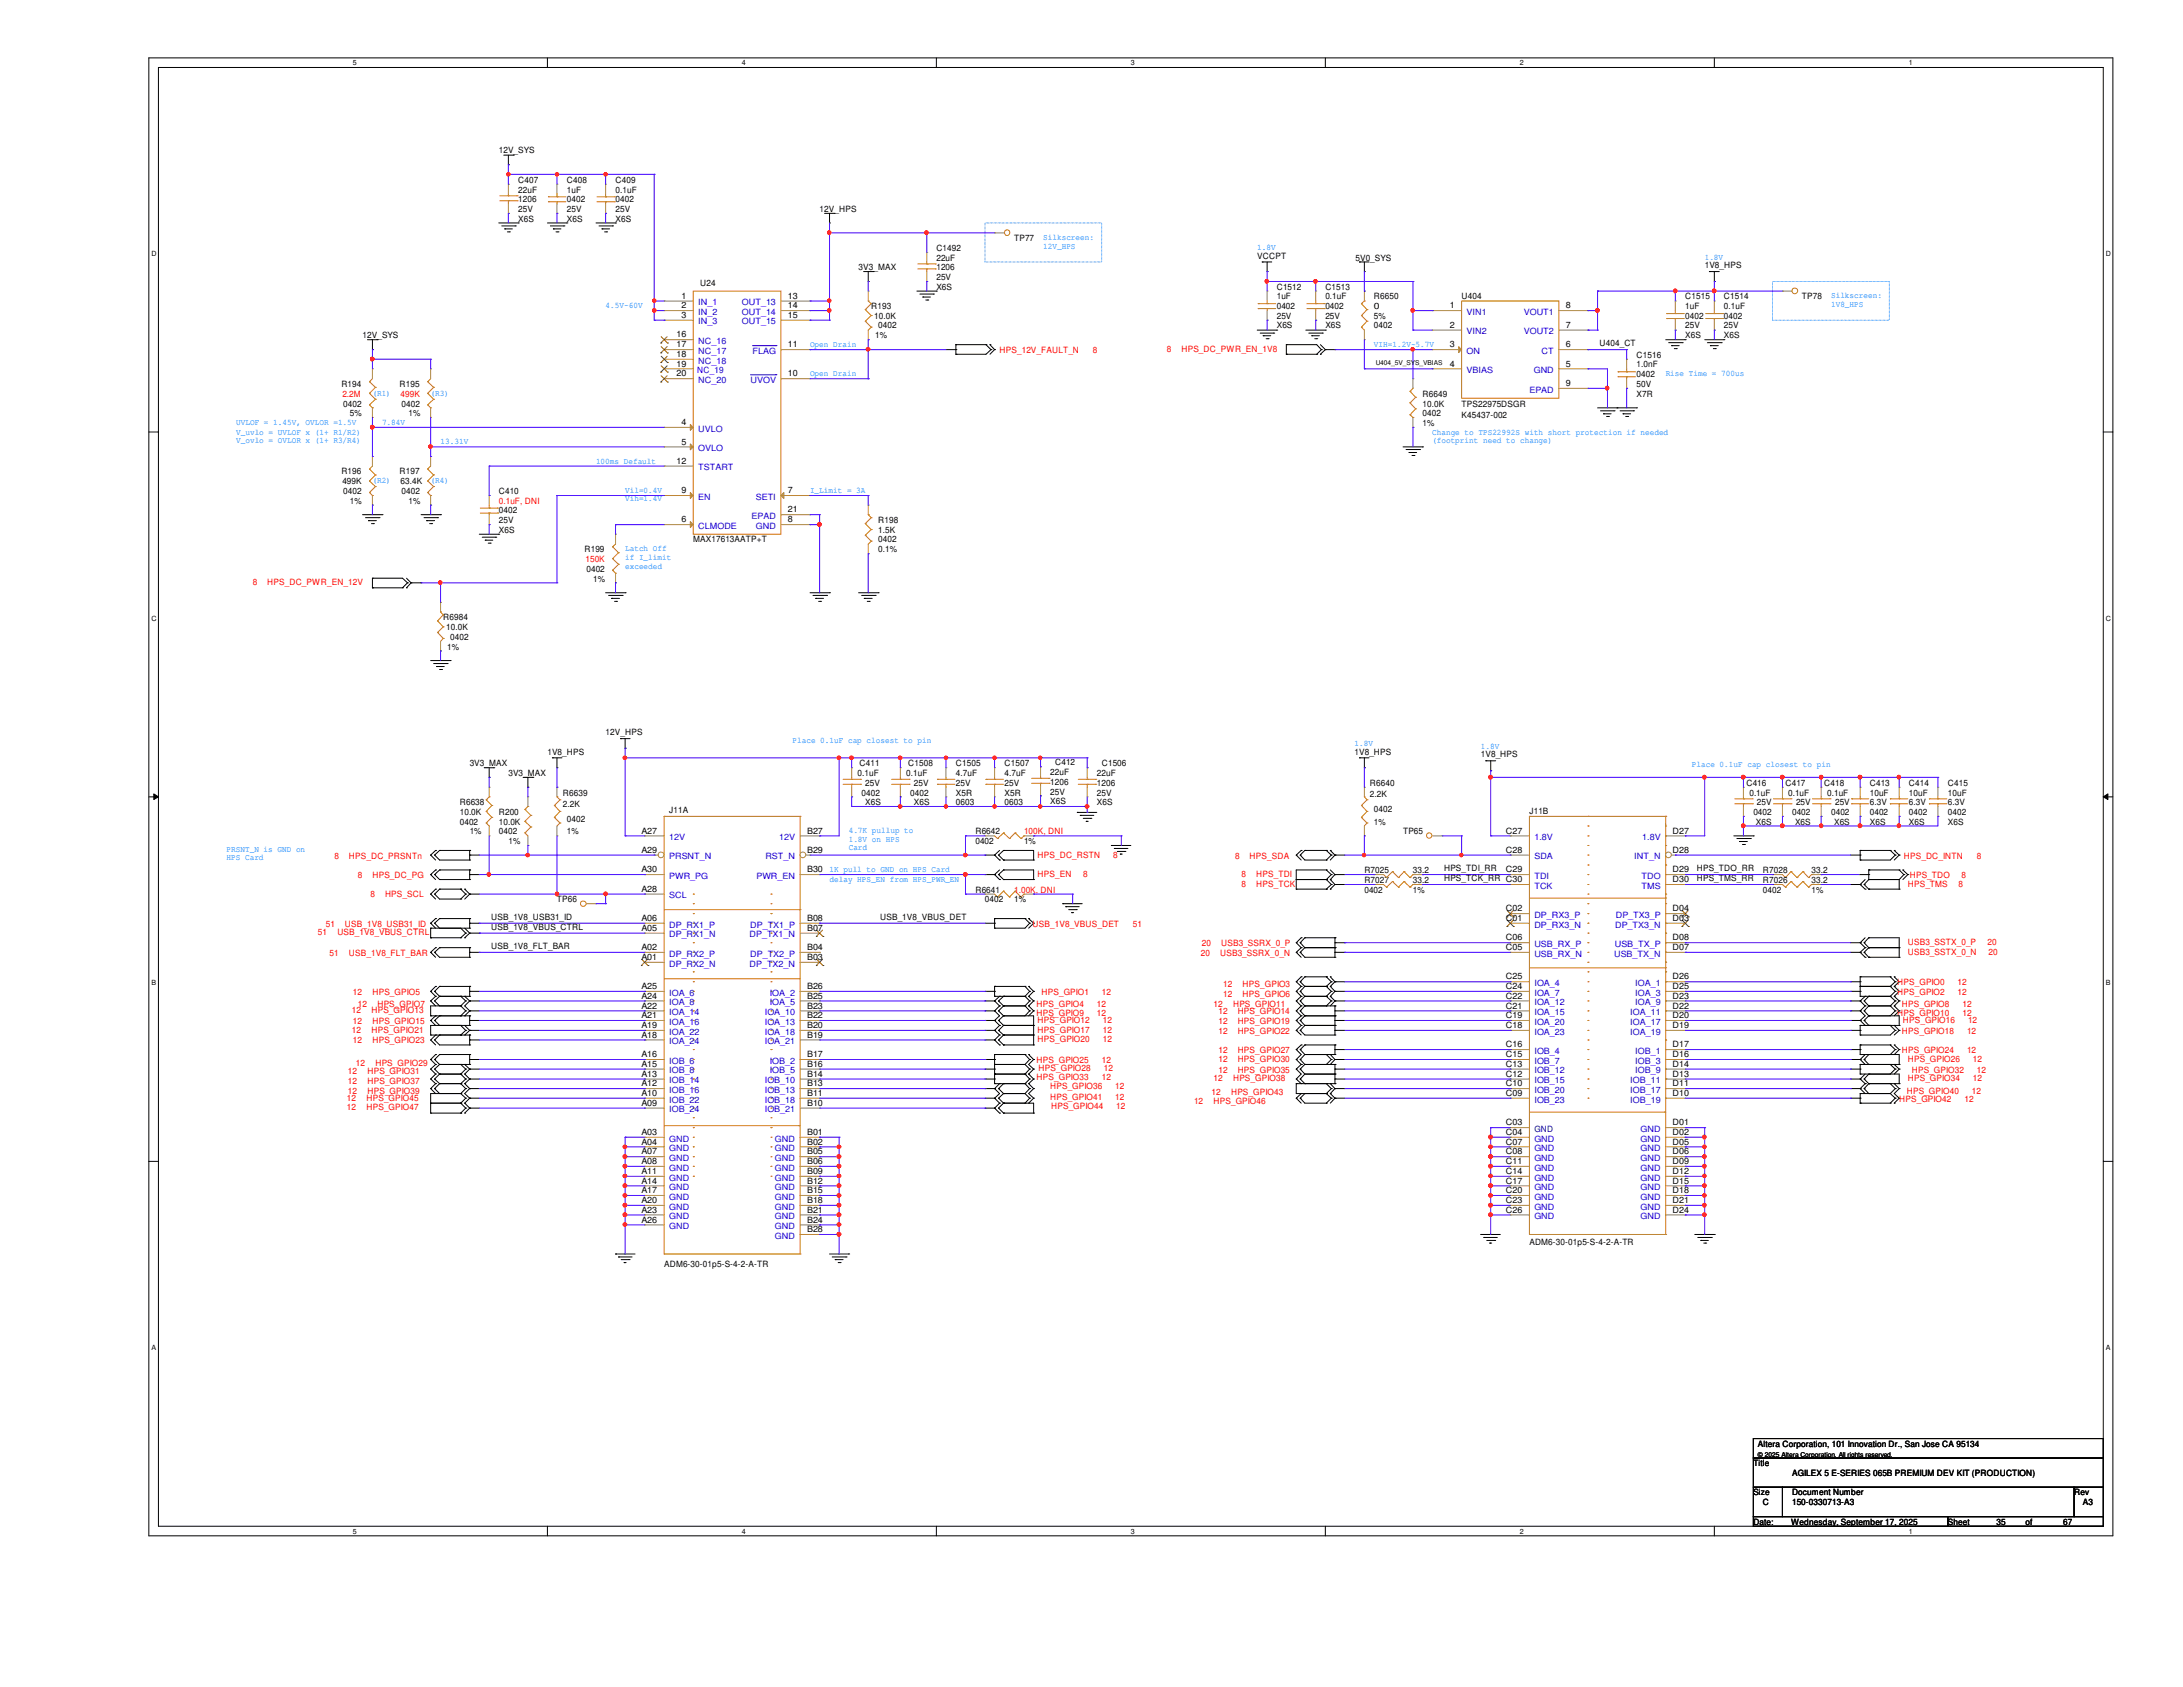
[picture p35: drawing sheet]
<svg xmlns="http://www.w3.org/2000/svg" width="279mm" height="216mm" viewBox="0 0 279 216" stroke-linecap="round" stroke-linejoin="round" font-family="sans-serif">
<defs><g id="words">
<g font-size="1.1">
<text x="63.8" y="19.6">12V_SYS</text>
<text x="66.3" y="23.4">C407</text>
<text x="72.6" y="23.4">C408</text>
<text x="78.8" y="23.4">C409</text>
<text x="66.3" y="24.6">22uF</text>
<text x="66.3" y="25.9">1206</text>
<text x="66.3" y="27.1">25V</text>
<text x="66.3" y="28.4">X6S</text>
<text x="72.6" y="24.6">1uF</text>
<text x="72.6" y="25.9">0402</text>
<text x="72.6" y="27.1">25V</text>
<text x="72.6" y="28.4">X6S</text>
<text x="78.8" y="24.6">0.1uF</text>
<text x="78.8" y="25.9">0402</text>
<text x="78.8" y="27.1">25V</text>
<text x="78.8" y="28.4">X6S</text>
<text x="104.9" y="27.1">12V_HPS</text>
<text x="109.9" y="34.6">3V3_MAX</text>
<text x="119.8" y="32.1">C1492</text>
<text x="119.8" y="33.4">22uF</text>
<text x="119.8" y="34.6">1206</text>
<text x="119.8" y="35.8">25V</text>
<text x="129.8" y="30.9">TP77</text>
<text x="160.9" y="33.1">VCCPT</text>
<text x="173.5" y="33.4">5V0_SYS</text>
<text x="218.2" y="34.3">1V8_HPS</text>
<text x="87.2" y="38.2">1</text>
<text x="87.2" y="39.5">2</text>
<text x="87.2" y="40.7">3</text>
<text x="89.6" y="36.6">U24</text>
<text x="100.8" y="38.2">13</text>
<text x="100.8" y="39.5">14</text>
<text x="100.8" y="40.7">15</text>
<text x="111.5" y="39.6">R193</text>
<text x="111.9" y="40.8">10.0K</text>
<text x="119.8" y="37.1">X6S</text>
<text x="163.4" y="37.1">C1512</text>
<text x="163.4" y="38.3">1uF</text>
<text x="163.4" y="39.6">0402</text>
<text x="163.4" y="40.8">25V</text>
<text x="169.6" y="37.1">C1513</text>
<text x="169.6" y="38.3">0.1uF</text>
<text x="169.6" y="39.6">0402</text>
<text x="169.6" y="40.8">25V</text>
<text x="175.9" y="38.3">R6650</text>
<text x="175.9" y="39.6">0</text>
<text x="175.9" y="40.8">5%</text>
<text x="185.5" y="42">2</text>
<text x="185.5" y="39.5">1</text>
<text x="187.1" y="38.3">U404</text>
<text x="200.4" y="39.5">8</text>
<text x="200.4" y="42">7</text>
<text x="215.7" y="38.3">C1515</text>
<text x="215.7" y="39.6">1uF</text>
<text x="215.7" y="40.8">0402</text>
<text x="220.6" y="38.3">C1514</text>
<text x="220.6" y="39.6">0.1uF</text>
<text x="220.6" y="40.8">0402</text>
<text x="230.6" y="38.3">TP78</text>
<text x="46.4" y="43.3">12V_SYS</text>
<text x="86.6" y="43.2">16</text>
<text x="86.6" y="44.4">17</text>
<text x="86.6" y="45.7">18</text>
<text x="86.6" y="46.9">19</text>
<text x="100.8" y="44.4">11</text>
<text x="112" y="43.3">1%</text>
<text x="112.4" y="42">0402</text>
<text x="163.4" y="42">X6S</text>
<text x="169.6" y="42">X6S</text>
<text x="175.9" y="42">0402</text>
<text x="185.5" y="46.9">4</text>
<text x="185.5" y="44.4">3</text>
<text x="200.4" y="46.9">5</text>
<text x="200.4" y="44.4">6</text>
<text x="204.7" y="44.3">U404_CT</text>
<text x="209.5" y="45.8">C1516</text>
<text x="209.5" y="47">1.0nF</text>
<text x="215.7" y="42">25V</text>
<text x="215.7" y="43.3">X6S</text>
<text x="220.6" y="42">25V</text>
<text x="220.6" y="43.3">X6S</text>
<text x="43.7" y="49.5">R194</text>
<text x="43.9" y="52">0402</text>
<text x="44.8" y="53.3">5%</text>
<text x="51.1" y="49.5">R195</text>
<text x="51.4" y="52">0402</text>
<text x="52.3" y="53.3">1%</text>
<text x="86.6" y="48.2">20</text>
<text x="100.8" y="48.2">10</text>
<text x="182.1" y="50.8">R6649</text>
<text x="182.1" y="52">10.0K</text>
<text x="182.1" y="53.3">0402</text>
<text x="187.1" y="52">TPS22975DSGR</text>
<text x="187.1" y="53.5">K45437-002</text>
<text x="200.4" y="49.4">9</text>
<text x="209.5" y="49.5">50V</text>
<text x="209.5" y="50.8">X7R</text>
<text x="209.5" y="48.3">0402</text>
<text x="86.6" y="59.4">12</text>
<text x="87.2" y="56.9">5</text>
<text x="87.2" y="54.4">4</text>
<text x="182.1" y="54.5">1%</text>
<text x="43.7" y="60.7">R196</text>
<text x="43.8" y="62">499K</text>
<text x="43.9" y="63.2">0402</text>
<text x="44.8" y="64.5">1%</text>
<text x="51.1" y="60.7">R197</text>
<text x="51.3" y="62">63.4K</text>
<text x="51.4" y="63.2">0402</text>
<text x="52.3" y="64.5">1%</text>
<text x="63.8" y="63.2">C410</text>
<text x="63.8" y="65.7">0402</text>
<text x="87.2" y="63.1">9</text>
<text x="100.8" y="63.1">7</text>
<text x="100.8" y="65.6">21</text>
<text x="63.8" y="66.9">25V</text>
<text x="63.8" y="68.2">X6S</text>
<text x="74.8" y="70.7">R199</text>
<text x="87.2" y="66.8">6</text>
<text x="88.7" y="69.4">MAX17613AATP+T</text>
<text x="100.8" y="66.8">8</text>
<text x="112.4" y="66.9">R198</text>
<text x="112.4" y="68.2">1.5K</text>
<text x="112.4" y="69.4">0402</text>
<text x="112.4" y="70.7">0.1%</text>
<text x="75.1" y="73.2">0402</text>
<text x="75.9" y="74.4">1%</text>
<text x="56.7" y="79.4">R6984</text>
<text x="57.1" y="80.6">10.0K</text>
<text x="57.2" y="83.1">1%</text>
<text x="57.6" y="81.9">0402</text>
<text x="77.5" y="94.1">12V_HPS</text>
<text x="60.1" y="98">3V3_MAX</text>
<text x="65.1" y="99.3">3V3_MAX</text>
<text x="70.1" y="96.6">1V8_HPS</text>
<text x="72.1" y="101.8">R6639</text>
<text x="109.8" y="99.3">0.1uF</text>
<text x="110" y="98">C411</text>
<text x="110.3" y="101.8">0402</text>
<text x="110.7" y="100.5">25V</text>
<text x="116" y="99.3">0.1uF</text>
<text x="116.2" y="98">C1508</text>
<text x="116.5" y="101.8">0402</text>
<text x="117" y="100.5">25V</text>
<text x="122.3" y="98">C1505</text>
<text x="122.3" y="99.3">4.7uF</text>
<text x="122.3" y="100.5">25V</text>
<text x="122.3" y="101.8">X5R</text>
<text x="128.6" y="98">C1507</text>
<text x="128.6" y="99.3">4.7uF</text>
<text x="128.6" y="100.5">25V</text>
<text x="128.6" y="101.8">X5R</text>
<text x="134.4" y="99.2">22uF</text>
<text x="134.4" y="100.4">1206</text>
<text x="134.4" y="101.7">25V</text>
<text x="135" y="97.9">C412</text>
<text x="140.4" y="99.3">22uF</text>
<text x="140.4" y="100.5">1206</text>
<text x="140.4" y="101.8">25V</text>
<text x="141" y="98">C1506</text>
<text x="173.4" y="96.6">1V8_HPS</text>
<text x="175.3" y="100.5">R6640</text>
<text x="189.5" y="96.9">1V8_HPS</text>
<text x="223.5" y="100.5">C416</text>
<text x="223.9" y="101.8">0.1uF</text>
<text x="228.5" y="100.5">C417</text>
<text x="228.9" y="101.8">0.1uF</text>
<text x="233.5" y="100.5">C418</text>
<text x="233.8" y="101.8">0.1uF</text>
<text x="239.3" y="100.5">C413</text>
<text x="239.3" y="101.8">10uF</text>
<text x="244.3" y="100.5">C414</text>
<text x="244.3" y="101.8">10uF</text>
<text x="249.3" y="100.5">C415</text>
<text x="249.3" y="101.8">10uF</text>
<text x="58.8" y="103">R6638</text>
<text x="58.8" y="104.3">10.0K</text>
<text x="58.8" y="105.5">0402</text>
<text x="60.1" y="106.8">1%</text>
<text x="63.8" y="104.3">R200</text>
<text x="63.8" y="105.5">10.0K</text>
<text x="63.8" y="106.8">0402</text>
<text x="72.1" y="103.3">2.2K</text>
<text x="72.6" y="105.2">0402</text>
<text x="72.6" y="106.8">1%</text>
<text x="82.1" y="106.7">A27</text>
<text x="85.6" y="104.1">J11A</text>
<text x="103.3" y="106.7">B27</text>
<text x="110.7" y="103">X6S</text>
<text x="117" y="103">X6S</text>
<text x="122.3" y="103">0603</text>
<text x="124.8" y="106.8">R6642</text>
<text x="128.6" y="103">0603</text>
<text x="134.4" y="102.9">X6S</text>
<text x="140.4" y="103">X6S</text>
<text x="175.3" y="102">2.2K</text>
<text x="175.9" y="103.9">0402</text>
<text x="175.9" y="105.5">1%</text>
<text x="179.6" y="106.8">TP65</text>
<text x="192.7" y="106.7">C27</text>
<text x="195.7" y="104.1">J11B</text>
<text x="214.1" y="106.7">D27</text>
<text x="224.4" y="104.3">0402</text>
<text x="224.7" y="105.5">X6S</text>
<text x="224.9" y="103">25V</text>
<text x="229.4" y="104.3">0402</text>
<text x="229.7" y="105.5">X6S</text>
<text x="229.9" y="103">25V</text>
<text x="234.4" y="104.3">0402</text>
<text x="234.7" y="105.5">X6S</text>
<text x="234.9" y="103">25V</text>
<text x="239.3" y="103">6.3V</text>
<text x="239.3" y="104.3">0402</text>
<text x="239.3" y="105.5">X6S</text>
<text x="244.3" y="103">6.3V</text>
<text x="244.3" y="104.3">0402</text>
<text x="244.3" y="105.5">X6S</text>
<text x="249.3" y="103">6.3V</text>
<text x="249.3" y="104.3">0402</text>
<text x="249.3" y="105.5">X6S</text>
<text x="65.1" y="108">1%</text>
<text x="82.1" y="109.1">A29</text>
<text x="82.1" y="111.6">A30</text>
<text x="103.3" y="111.6">B30</text>
<text x="103.3" y="109.1">B29</text>
<text x="124.8" y="108">0402</text>
<text x="131.1" y="108">1%</text>
<text x="174.6" y="113">R7027</text>
<text x="174.6" y="111.8">R7025</text>
<text x="180.8" y="113">33.2</text>
<text x="180.8" y="111.8">33.2</text>
<text x="184.8" y="111.5">HPS_TDI_RR</text>
<text x="184.8" y="112.7">HPS_TCK_RR C30</text>
<text x="192.7" y="109.1">C28</text>
<text x="192.7" y="111.6">C29</text>
<text x="214.1" y="109.1">D28</text>
<text x="214.1" y="111.6">D29</text>
<text x="214.1" y="112.9">D30</text>
<text x="217.2" y="112.7">HPS_TMS_RR</text>
<text x="217.2" y="111.5">HPS_TDO_RR</text>
<text x="225.6" y="111.8">R7028</text>
<text x="225.6" y="113">R7026</text>
<text x="231.9" y="111.8">33.2</text>
<text x="231.9" y="113">33.2</text>
<text x="62.9" y="117.7">USB_1V8_USB31_ID</text>
<text x="62.9" y="119">USB_1V8_VBUS_CTRL</text>
<text x="71.3" y="115.5">TP66</text>
<text x="82.1" y="119.1">A05</text>
<text x="82.1" y="117.9">A06</text>
<text x="82.1" y="114.1">A28</text>
<text x="103.3" y="119.1">B07</text>
<text x="103.3" y="117.9">B08</text>
<text x="112.6" y="117.7">USB_1V8_VBUS_DET</text>
<text x="124.8" y="114.3">R6641</text>
<text x="126.1" y="115.5">0402</text>
<text x="129.8" y="115.5">1%</text>
<text x="174.6" y="114.3">0402</text>
<text x="180.8" y="114.3">1%</text>
<text x="192.7" y="117.9">C01</text>
<text x="192.7" y="116.6">C02</text>
<text x="214.1" y="117.9">D03</text>
<text x="214.1" y="116.6">D04</text>
<text x="225.6" y="114.3">0402</text>
<text x="231.9" y="114.3">1%</text>
<text x="62.9" y="121.4">USB_1V8_FLT_BAR</text>
<text x="82.1" y="122.9">A01</text>
<text x="82.1" y="121.6">A02</text>
<text x="103.3" y="122.9">B03</text>
<text x="103.3" y="121.6">B04</text>
<text x="192.7" y="125.3">C25</text>
<text x="192.7" y="121.6">C05</text>
<text x="192.7" y="120.4">C06</text>
<text x="214.1" y="125.3">D26</text>
<text x="214.1" y="121.6">D07</text>
<text x="214.1" y="120.4">D08</text>
<text x="82.1" y="129.1">A22</text>
<text x="82.1" y="130.3">A21</text>
<text x="82.1" y="131.6">A19</text>
<text x="82.1" y="126.6">A25</text>
<text x="82.1" y="127.8">A24</text>
<text x="103.3" y="129.1">B23</text>
<text x="103.3" y="130.3">B22</text>
<text x="103.3" y="131.6">B20</text>
<text x="103.3" y="126.6">B26</text>
<text x="103.3" y="127.8">B25</text>
<text x="192.7" y="127.8">C22</text>
<text x="192.7" y="129.1">C21</text>
<text x="192.7" y="130.3">C19</text>
<text x="192.7" y="131.6">C18</text>
<text x="192.7" y="126.6">C24</text>
<text x="214.1" y="129.1">D22</text>
<text x="214.1" y="130.3">D20</text>
<text x="214.1" y="131.6">D19</text>
<text x="214.1" y="126.6">D25</text>
<text x="214.1" y="127.8">D23</text>
<text x="82.1" y="132.8">A18</text>
<text x="82.1" y="137.8">A13</text>
<text x="82.1" y="135.3">A16</text>
<text x="82.1" y="136.5">A15</text>
<text x="103.3" y="132.8">B19</text>
<text x="103.3" y="137.8">B14</text>
<text x="103.3" y="135.3">B17</text>
<text x="103.3" y="136.5">B16</text>
<text x="192.7" y="136.5">C13</text>
<text x="192.7" y="137.8">C12</text>
<text x="192.7" y="134">C16</text>
<text x="192.7" y="135.3">C15</text>
<text x="214.1" y="134">D17</text>
<text x="214.1" y="137.8">D13</text>
<text x="214.1" y="135.3">D16</text>
<text x="214.1" y="136.5">D14</text>
<text x="82.1" y="139">A12</text>
<text x="82.1" y="140.2">A10</text>
<text x="82.1" y="141.5">A09</text>
<text x="103.3" y="139">B13</text>
<text x="103.3" y="140.2">B11</text>
<text x="103.3" y="141.5">B10</text>
<text x="192.7" y="139">C10</text>
<text x="192.7" y="140.2">C09</text>
<text x="214.1" y="139">D11</text>
<text x="214.1" y="140.2">D10</text>
<text x="82.1" y="145.2">A03</text>
<text x="82.1" y="146.5">A04</text>
<text x="82.1" y="147.7">A07</text>
<text x="82.1" y="149">A08</text>
<text x="103.3" y="145.2">B01</text>
<text x="103.3" y="146.5">B02</text>
<text x="103.3" y="147.7">B05</text>
<text x="103.3" y="149">B06</text>
<text x="192.7" y="144">C03</text>
<text x="192.7" y="145.2">C04</text>
<text x="192.7" y="146.5">C07</text>
<text x="192.7" y="147.7">C08</text>
<text x="192.7" y="149">C11</text>
<text x="214.1" y="144">D01</text>
<text x="214.1" y="145.2">D02</text>
<text x="214.1" y="146.5">D05</text>
<text x="214.1" y="147.7">D06</text>
<text x="214.1" y="149">D09</text>
<text x="82.1" y="150.2">A11</text>
<text x="82.1" y="151.5">A14</text>
<text x="82.1" y="152.7">A17</text>
<text x="82.1" y="154">A20</text>
<text x="82.1" y="155.2">A23</text>
<text x="103.3" y="150.2">B09</text>
<text x="103.3" y="151.5">B12</text>
<text x="103.3" y="152.7">B15</text>
<text x="103.3" y="154">B18</text>
<text x="103.3" y="155.2">B21</text>
<text x="192.7" y="150.2">C14</text>
<text x="192.7" y="151.5">C17</text>
<text x="192.7" y="152.7">C20</text>
<text x="192.7" y="154">C23</text>
<text x="192.7" y="155.2">C26</text>
<text x="214.1" y="150.2">D12</text>
<text x="214.1" y="151.5">D15</text>
<text x="214.1" y="152.7">D18</text>
<text x="214.1" y="154">D21</text>
<text x="214.1" y="155.2">D24</text>
<text x="82.1" y="156.5">A26</text>
<text x="103.3" y="156.5">B24</text>
<text x="103.3" y="157.7">B28</text>
<text x="195.7" y="159.3">ADM6-30-01p5-S-4-2-A-TR</text>
<text x="85" y="162.2">ADM6-30-01p5-S-4-2-A-TR</text>
<text x="225" y="185.2">Altera Corporation, 101 Innovation Dr., San Jose CA 95134</text>
<text x="224.4" y="187.7">Title</text>
<text x="224.4" y="191.4">Size</text>
<text x="229.4" y="188.9">AGILEX 5 E-SERIES 065B PREMIUM DEV KIT (PRODUCTION)</text>
<text x="229.4" y="191.4">Document Number</text>
<text x="265.5" y="191.4">Rev</text>
<text x="224.4" y="195.2">Date:</text>
<text x="225.6" y="192.7">C</text>
<text x="229.2" y="195.2">Wednesday, September 17, 2025</text>
<text x="229.4" y="192.7">150-0330713-A3</text>
<text x="249.3" y="195.2">Sheet</text>
<text x="255.5" y="195.2">35</text>
<text x="259.2" y="195.2">of</text>
<text x="264.1" y="195.2">67</text>
<text x="266.6" y="192.7">A3</text>
</g>
<g font-size="1.1" fill="#007fff">
<text x="133.5" y="30.7">Silkscreen:</text>
<text x="133.5" y="31.8">12V_HPS</text>
<text x="160.9" y="32">1.8V</text>
<text x="218.2" y="33.2">1.8V</text>
<text x="77.5" y="39.5">4.5V-60V</text>
<text x="234.4" y="38.2">Silkscreen:</text>
<text x="234.4" y="39.3">1V8_HPS</text>
<text x="103.7" y="44.4">Open Drain</text>
<text x="175.9" y="44.4">VIH=1.2V~5.7V</text>
<text x="47.7" y="50.6">(R1)</text>
<text x="55.1" y="50.6">(R3)</text>
<text x="103.7" y="48.1">Open Drain</text>
<text x="213.2" y="48.1">Rise Time = 700us</text>
<text x="30.2" y="54.4">UVLOF = 1.45V, OVLOR =1.5V</text>
<text x="30.2" y="55.6">V_uvlo = UVLOF x (1+ R1/R2)</text>
<text x="30.2" y="56.7">V_ovlo = OVLOR x (1+ R3/R4)</text>
<text x="48.9" y="54.4">7.84V</text>
<text x="56.4" y="56.9">13.31V</text>
<text x="76.3" y="59.4">100ms Default</text>
<text x="183.3" y="55.6">Change to TPS22992S with short protection if needed</text>
<text x="183.3" y="56.7">(footprint need to change)</text>
<text x="47.7" y="61.8">(R2)</text>
<text x="55.1" y="61.8">(R4)</text>
<text x="80" y="63.1">Vil=0.4V</text>
<text x="80" y="64.2">Vih=1.4V</text>
<text x="103.7" y="63.1">I_Limit = 3A</text>
<text x="80" y="70.6">Latch Off</text>
<text x="80" y="71.7">if I_limit</text>
<text x="80" y="72.8">exceeded</text>
<text x="101.4" y="95.1">Place 0.1uF cap closest to pin</text>
<text x="173.4" y="95.5">1.8V</text>
<text x="189.5" y="95.8">1.8V</text>
<text x="216.5" y="98.2">Place 0.1uF cap closest to pin</text>
<text x="108.6" y="106.6">4.7K pullup to</text>
<text x="108.6" y="107.7">1.8V on HPS</text>
<text x="29" y="109">PRSNT_N is GND on</text>
<text x="29" y="110.1">HPS Card</text>
<text x="106.2" y="112.9">delay HPS_EN from HPS_PWR_EN</text>
<text x="106.2" y="111.6">1K pull to GND on HPS Card</text>
<text x="108.6" y="108.8">Card</text>
</g>
<g font-size="1.1" fill="#00c">
<text x="89.4" y="39.1">IN_1</text>
<text x="89.4" y="40.3">IN_2</text>
<text x="89.4" y="41.5">IN_3</text>
<text x="95" y="39.1">OUT_13</text>
<text x="95" y="40.3">OUT_14</text>
<text x="95" y="41.5">OUT_15</text>
<text x="187.7" y="40.3">VIN1</text>
<text x="195" y="40.3">VOUT1</text>
<text x="89.2" y="47.8">NC_19</text>
<text x="89.4" y="44">NC_16</text>
<text x="89.4" y="45.3">NC_17</text>
<text x="89.4" y="46.5">NC_18</text>
<text x="96.3" y="45.3">FLAG</text>
<text x="187.7" y="47.8">VBIAS</text>
<text x="187.7" y="42.8">VIN2</text>
<text x="187.7" y="45.3">ON</text>
<text x="195" y="42.8">VOUT2</text>
<text x="196.3" y="47.8">GND</text>
<text x="197.3" y="45.3">CT</text>
<text x="89.4" y="49">NC_20</text>
<text x="96.1" y="49">UVOV</text>
<text x="195.7" y="50.2">EPAD</text>
<text x="89.4" y="57.7">OVLO</text>
<text x="89.4" y="55.2">UVLO</text>
<text x="89.4" y="64">EN</text>
<text x="89.4" y="60.2">TSTART</text>
<text x="96.7" y="64">SETI</text>
<text x="89.4" y="67.7">CLMODE</text>
<text x="96.2" y="66.4">EPAD</text>
<text x="96.7" y="67.7">GND</text>
<text x="85.6" y="107.5">12V</text>
<text x="99.7" y="107.5">12V</text>
<text x="196.4" y="107.5">1.8V</text>
<text x="210.2" y="107.5">1.8V</text>
<text x="85.6" y="110">PRSNT_N</text>
<text x="85.6" y="112.5">PWR_PG</text>
<text x="96.8" y="112.5">PWR_EN</text>
<text x="98" y="110">RST_N</text>
<text x="196.4" y="110">SDA</text>
<text x="196.4" y="113.7">TCK</text>
<text x="196.4" y="112.5">TDI</text>
<text x="209.2" y="110">INT_N</text>
<text x="210.1" y="112.5">TDO</text>
<text x="210.1" y="113.7">TMS</text>
<text x="85.6" y="120">DP_RX1_N</text>
<text x="85.6" y="118.7">DP_RX1_P</text>
<text x="85.6" y="115">SCL</text>
<text x="95.9" y="120">DP_TX1_N</text>
<text x="96" y="118.7">DP_TX1_P</text>
<text x="196.4" y="118.7">DP_RX3_N</text>
<text x="196.4" y="117.5">DP_RX3_P</text>
<text x="206.7" y="118.7">DP_TX3_N</text>
<text x="206.8" y="117.5">DP_TX3_P</text>
<text x="85.6" y="123.7">DP_RX2_N</text>
<text x="85.6" y="122.4">DP_RX2_P</text>
<text x="95.9" y="123.7">DP_TX2_N</text>
<text x="96" y="122.4">DP_TX2_P</text>
<text x="196.4" y="122.4">USB_RX_N</text>
<text x="196.4" y="121.2">USB_RX_P</text>
<text x="206.6" y="122.4">USB_TX_N</text>
<text x="206.7" y="121.2">USB_TX_P</text>
<text x="85.6" y="129.9">IOA_14</text>
<text x="85.6" y="131.1">IOA_16</text>
<text x="85.6" y="127.4">IOA_6</text>
<text x="85.6" y="128.7">IOA_8</text>
<text x="97.9" y="129.9">IOA_10</text>
<text x="97.9" y="131.1">IOA_13</text>
<text x="98.5" y="127.4">IOA_2</text>
<text x="98.5" y="128.7">IOA_5</text>
<text x="196.4" y="128.7">IOA_12</text>
<text x="196.4" y="129.9">IOA_15</text>
<text x="196.4" y="131.1">IOA_20</text>
<text x="196.4" y="126.2">IOA_4</text>
<text x="196.4" y="127.4">IOA_7</text>
<text x="208.7" y="129.9">IOA_11</text>
<text x="208.7" y="131.1">IOA_17</text>
<text x="209.3" y="126.2">IOA_1</text>
<text x="209.3" y="127.4">IOA_3</text>
<text x="209.3" y="128.7">IOA_9</text>
<text x="85.6" y="132.4">IOA_22</text>
<text x="85.6" y="133.6">IOA_24</text>
<text x="85.6" y="136.1">IOB_6</text>
<text x="85.6" y="137.4">IOB_8</text>
<text x="97.9" y="132.4">IOA_18</text>
<text x="97.9" y="133.6">IOA_21</text>
<text x="98.5" y="136.1">IOB_2</text>
<text x="98.5" y="137.4">IOB_5</text>
<text x="196.4" y="132.4">IOA_23</text>
<text x="196.4" y="137.4">IOB_12</text>
<text x="196.4" y="134.9">IOB_4</text>
<text x="196.4" y="136.1">IOB_7</text>
<text x="208.7" y="132.4">IOA_19</text>
<text x="209.3" y="134.9">IOB_1</text>
<text x="209.3" y="136.1">IOB_3</text>
<text x="209.3" y="137.4">IOB_9</text>
<text x="85.6" y="138.6">IOB_14</text>
<text x="85.6" y="139.9">IOB_16</text>
<text x="85.6" y="141.1">IOB_22</text>
<text x="85.6" y="142.4">IOB_24</text>
<text x="97.9" y="138.6">IOB_10</text>
<text x="97.9" y="139.9">IOB_13</text>
<text x="97.9" y="141.1">IOB_18</text>
<text x="97.9" y="142.4">IOB_21</text>
<text x="196.4" y="138.6">IOB_15</text>
<text x="196.4" y="139.9">IOB_20</text>
<text x="196.4" y="141.1">IOB_23</text>
<text x="208.7" y="138.6">IOB_11</text>
<text x="208.7" y="139.9">IOB_17</text>
<text x="208.7" y="141.1">IOB_19</text>
<text x="85.6" y="146.1">GND</text>
<text x="85.6" y="147.3">GND</text>
<text x="85.6" y="148.6">GND</text>
<text x="85.6" y="149.8">GND</text>
<text x="99.2" y="146.1">GND</text>
<text x="99.2" y="147.3">GND</text>
<text x="99.2" y="148.6">GND</text>
<text x="99.2" y="149.8">GND</text>
<text x="196.4" y="146.1">GND</text>
<text x="196.4" y="147.3">GND</text>
<text x="196.4" y="148.6">GND</text>
<text x="196.4" y="149.8">GND</text>
<text x="210" y="144.9">GND</text>
<text x="210" y="146.1">GND</text>
<text x="210" y="147.3">GND</text>
<text x="210" y="148.6">GND</text>
<text x="210" y="149.8">GND</text>
<text x="85.6" y="151.1">GND</text>
<text x="85.6" y="152.3">GND</text>
<text x="85.6" y="153.5">GND</text>
<text x="85.6" y="154.8">GND</text>
<text x="99.2" y="151.1">GND</text>
<text x="99.2" y="152.3">GND</text>
<text x="99.2" y="153.5">GND</text>
<text x="99.2" y="154.8">GND</text>
<text x="196.4" y="151.1">GND</text>
<text x="196.4" y="152.3">GND</text>
<text x="196.4" y="153.5">GND</text>
<text x="196.4" y="154.8">GND</text>
<text x="210" y="151.1">GND</text>
<text x="210" y="152.3">GND</text>
<text x="210" y="153.5">GND</text>
<text x="210" y="154.8">GND</text>
<text x="85.6" y="156">GND</text>
<text x="85.6" y="157.3">GND</text>
<text x="99.2" y="156">GND</text>
<text x="99.2" y="157.3">GND</text>
<text x="99.2" y="158.5">GND</text>
<text x="196.4" y="156">GND</text>
<text x="210" y="156">GND</text>
</g>
<g font-size="1.1" fill="#f00">
<text x="127.9" y="45.2">HPS_12V_FAULT_N</text>
<text x="139.9" y="45.2">8</text>
<text x="149.4" y="45">8</text>
<text x="151.2" y="45">HPS_DC_PWR_EN_1V8</text>
<text x="43.8" y="50.8">2.2M</text>
<text x="51.3" y="50.8">499K</text>
<text x="63.8" y="64.5">0.1uF, DNI</text>
<text x="74.9" y="71.9">150K</text>
<text x="32.3" y="74.9">8</text>
<text x="34.2" y="74.9">HPS_DC_PWR_EN_12V</text>
<text x="131.1" y="106.8">100K, DNI</text>
<text x="42.8" y="109.9">8</text>
<text x="44.7" y="109.9">HPS_DC_PRSNTn</text>
<text x="45.8" y="112.4">8</text>
<text x="47.7" y="112.4">HPS_DC_PG</text>
<text x="132.8" y="109.8">HPS_DC_RSTN</text>
<text x="132.8" y="112.3">HPS_EN</text>
<text x="138.6" y="112.3">8</text>
<text x="142.5" y="109.8">8</text>
<text x="158.1" y="109.9">8</text>
<text x="158.9" y="113.5">8</text>
<text x="158.9" y="112.3">8</text>
<text x="159.9" y="109.9">HPS_SDA</text>
<text x="160.8" y="113.5">HPS_TCK</text>
<text x="160.8" y="112.3">HPS_TDI</text>
<text x="243.7" y="109.9">HPS_DC_INTN</text>
<text x="244.2" y="113.5">HPS_TMS</text>
<text x="244.4" y="112.4">HPS_TDO</text>
<text x="250.7" y="113.5">8</text>
<text x="251" y="112.4">8</text>
<text x="253" y="109.9">8</text>
<text x="40.7" y="119.7">51</text>
<text x="41.7" y="118.6">51</text>
<text x="43.2" y="119.7">USB_1V8_VBUS_CTRL</text>
<text x="44.2" y="118.6">USB_1V8_USB31_ID</text>
<text x="47.4" y="114.8">8</text>
<text x="49.3" y="114.8">HPS_SCL</text>
<text x="129.8" y="114.3">1.00K, DNI</text>
<text x="132.2" y="118.6">USB_1V8_VBUS_DET</text>
<text x="145" y="118.6">51</text>
<text x="42.2" y="122.3">51</text>
<text x="44.7" y="122.3">USB_1V8_FLT_BAR</text>
<text x="153.7" y="122.3">20</text>
<text x="153.8" y="121.1">20</text>
<text x="156.2" y="122.3">USB3_SSRX_0_N</text>
<text x="156.3" y="121.1">USB3_SSRX_0_P</text>
<text x="244.2" y="120.9">USB3_SSTX_0_P</text>
<text x="244.2" y="122.2">USB3_SSTX_0_N</text>
<text x="254.4" y="120.9">20</text>
<text x="254.5" y="122.2">20</text>
<text x="45" y="129.7">12</text>
<text x="45.2" y="127.3">12</text>
<text x="45.2" y="131.1">12</text>
<text x="45.8" y="128.8">12</text>
<text x="47.5" y="129.7">HPS_GPIO13</text>
<text x="47.7" y="127.3">HPS_GPIO5</text>
<text x="47.7" y="131.1">HPS_GPIO15</text>
<text x="48.3" y="128.8">HPS_GPIO7</text>
<text x="132.7" y="128.8">HPS_GPIO4</text>
<text x="132.7" y="130">HPS_GPIO9</text>
<text x="132.8" y="130.9">HPS_GPIO12</text>
<text x="133.3" y="127.3">HPS_GPIO1</text>
<text x="140.4" y="128.8">12</text>
<text x="140.4" y="130">12</text>
<text x="141" y="127.3">12</text>
<text x="141.1" y="130.9">12</text>
<text x="155.3" y="128.8">12</text>
<text x="156" y="129.8">12</text>
<text x="156" y="131.1">12</text>
<text x="156.5" y="127.5">12</text>
<text x="156.5" y="126.3">12</text>
<text x="157.8" y="128.8">HPS_GPIO11</text>
<text x="158.4" y="129.8">HPS_GPIO14</text>
<text x="158.4" y="131.1">HPS_GPIO19</text>
<text x="159" y="127.5">HPS_GPIO6</text>
<text x="159" y="126.3">HPS_GPIO3</text>
<text x="242.8" y="126.1">HPS_GPIO0</text>
<text x="242.8" y="127.3">HPS_GPIO2</text>
<text x="242.8" y="130">HPS_GPIO10</text>
<text x="243.4" y="128.8">HPS_GPIO8</text>
<text x="243.5" y="130.9">HPS_GPIO16</text>
<text x="250.5" y="126.1">12</text>
<text x="250.5" y="127.3">12</text>
<text x="251.2" y="128.8">12</text>
<text x="251.2" y="130">12</text>
<text x="251.9" y="130.9">12</text>
<text x="44.5" y="137.5">12</text>
<text x="45" y="132.2">12</text>
<text x="45.2" y="133.5">12</text>
<text x="45.6" y="136.4">12</text>
<text x="47" y="137.5">HPS_GPIO31</text>
<text x="47.5" y="132.2">HPS_GPIO21</text>
<text x="47.7" y="133.5">HPS_GPIO23</text>
<text x="48" y="136.4">HPS_GPIO29</text>
<text x="132.7" y="136">HPS_GPIO25</text>
<text x="132.8" y="132.2">HPS_GPIO17</text>
<text x="132.8" y="133.4">HPS_GPIO20</text>
<text x="132.9" y="137">HPS_GPIO28</text>
<text x="141" y="136">12</text>
<text x="141.1" y="132.2">12</text>
<text x="141.1" y="133.4">12</text>
<text x="141.3" y="137">12</text>
<text x="156" y="132.3">12</text>
<text x="156" y="134.8">12</text>
<text x="156" y="137.3">12</text>
<text x="156" y="135.9">12</text>
<text x="158.4" y="132.3">HPS_GPIO22</text>
<text x="158.4" y="134.8">HPS_GPIO27</text>
<text x="158.4" y="137.3">HPS_GPIO35</text>
<text x="158.4" y="135.9">HPS_GPIO30</text>
<text x="243.4" y="132.3">HPS_GPIO18</text>
<text x="243.4" y="134.8">HPS_GPIO24</text>
<text x="244.2" y="135.9">HPS_GPIO26</text>
<text x="244.7" y="137.3">HPS_GPIO32</text>
<text x="251.8" y="132.3">12</text>
<text x="251.8" y="134.8">12</text>
<text x="252.5" y="135.9">12</text>
<text x="253" y="137.3">12</text>
<text x="44.4" y="140.9">12</text>
<text x="44.4" y="142.1">12</text>
<text x="44.5" y="138.8">12</text>
<text x="44.5" y="140">12</text>
<text x="46.9" y="140.9">HPS_GPIO45</text>
<text x="46.9" y="142.1">HPS_GPIO47</text>
<text x="47" y="138.8">HPS_GPIO37</text>
<text x="47" y="140">HPS_GPIO39</text>
<text x="132.7" y="138.3">HPS_GPIO33</text>
<text x="134.4" y="139.4">HPS_GPIO36</text>
<text x="134.4" y="140.8">HPS_GPIO41</text>
<text x="134.5" y="142">HPS_GPIO44</text>
<text x="141" y="138.3">12</text>
<text x="142.7" y="139.4">12</text>
<text x="142.7" y="140.8">12</text>
<text x="142.9" y="142">12</text>
<text x="152.8" y="141.3">12</text>
<text x="155.1" y="140.1">12</text>
<text x="155.3" y="138.4">12</text>
<text x="155.3" y="141.3">HPS_GPIO46</text>
<text x="157.6" y="140.1">HPS_GPIO43</text>
<text x="157.8" y="138.4">HPS_GPIO38</text>
<text x="243.1" y="141">HPS_GPIO42</text>
<text x="244.1" y="140">HPS_GPIO40</text>
<text x="244.2" y="138.4">HPS_GPIO34</text>
<text x="251.4" y="141">12</text>
<text x="252.4" y="140">12</text>
<text x="252.5" y="138.4">12</text>
</g>
<text font-size="1.1" fill="#0000a0" x="196.4" y="144.9">GND</text>
<g font-size=".9">
<text x="45.2" y="8.3">5</text>
<text x="95" y="8.3">4</text>
<text x="144.7" y="8.3">3</text>
<text x="194.5" y="8.3">2</text>
<text x="244.3" y="8.3">1</text>
<text x="19.4" y="32.8">D</text>
<text x="269.5" y="32.8">D</text>
<text x="19.4" y="79.4">C</text>
<text x="269.5" y="79.4">C</text>
<text x="19.4" y="126.1">B</text>
<text x="269.5" y="126.1">B</text>
<text x="19.4" y="172.8">A</text>
<text x="269.5" y="172.8">A</text>
<text x="45.2" y="196.3">5</text>
<text x="95" y="196.3">4</text>
<text x="144.7" y="196.3">3</text>
<text x="194.5" y="196.3">2</text>
<text x="244.3" y="196.3">1</text>
</g>
<g font-size=".8">
<text x="176.1" y="46.7">U404_5V_SYS_VBIAS</text>
<text x="225" y="186.4">© 2025 Altera Corporation. All rights reserved.</text>
</g>
</g></defs>
<path d="M19.1 7.4h251.3v189.2h-251.3zM20.3 8.6h248.9v186.7h-248.9z" fill="none" stroke="#000" stroke-width=".13"/>
<g fill="#fff">
<path d="M45.2 7.5h.5v1.1h-.5z"/>
<path d="M45.2 195.5h.5v1h-.5z"/>
</g>
<path d="M70.1 7.4v1.2M70.1 195.3v1.3" fill="none" stroke="#000" stroke-width=".13"/>
<g fill="#fff">
<path d="M95 7.5h.5v1.1h-.5z"/>
<path d="M95 195.5h.5v1h-.5z"/>
</g>
<path d="M119.8 7.4v1.2M119.8 195.3v1.3" fill="none" stroke="#000" stroke-width=".13"/>
<g fill="#fff">
<path d="M144.7 7.5h.5v1.1h-.5z"/>
<path d="M144.7 195.5h.5v1h-.5z"/>
</g>
<path d="M169.6 7.4v1.2M169.6 195.3v1.3" fill="none" stroke="#000" stroke-width=".13"/>
<g fill="#fff">
<path d="M194.5 7.5h.5v1.1h-.5z"/>
<path d="M194.5 195.5h.5v1h-.5z"/>
</g>
<path d="M219.4 7.4v1.2M219.4 195.3v1.3" fill="none" stroke="#000" stroke-width=".13"/>
<g fill="#fff">
<path d="M244.3 7.5h.5v1.1h-.5z"/>
<path d="M244.3 195.5h.5v1h-.5z"/>
<path d="M19.4 32h.6v1h-.6z"/>
<path d="M269.5 32h.7v1h-.7z"/>
<path d="M19.4 78.6h.6v1h-.6z"/>
<path d="M269.5 78.6h.7v1h-.7z"/>
</g>
<path d="M19.1 55.3h1.2M269.2 55.3h1.2" fill="none" stroke="#000" stroke-width=".13"/>
<g fill="#fff">
<path d="M19.4 125.3h.6v1h-.6z"/>
<path d="M269.5 125.3h.6v1h-.6z"/>
</g>
<path d="M19.1 102h1.2M19.7 101.6l.6 .4-.6 .3zM269.2 102l.6-.4v.7zM269.2 102h1.2" fill="none" stroke="#000" stroke-width=".13"/>
<path d="M19.7 101.6l.6 .4-.6 .3zM269.2 102l.6-.4v.7z" fill="#000"/>
<g fill="#fff">
<path d="M19.4 172h.5v1h-.5z"/>
<path d="M269.5 172h.6v1h-.6z"/>
</g>
<g fill="none" stroke="#000" stroke-width=".13">
<path d="M64.5 19.9h1.2M65.1 19.9v1.2M65.7 19.9h.1M63.8 28.5h2.5M64.2 28.9h1.8M64.6 29.3h.1M64.6 29.3h1M64.9 29.7h.3M65.1 21.1h.1M65.2 29.7h.1M66 28.9h.1M66.3 28.5h.1"/>
<path d="M70.1 28.5h2.5M70.4 28.9h1.8M70.8 29.3h.1M70.8 29.3h1M71.2 29.7h.2M71.4 29.7h.1M72.2 28.9h.1M72.6 28.5h.1M76.3 28.5h2.5M76.7 28.9h1.7M77 29.3h.1M77 29.3h1"/>
<path d="M77.4 29.7h.2M77.6 29.7h.1M78.4 28.9h.1M78.8 28.5h.1M105.5 27.3h1.3M106.2 28.5h.1M106.2 27.3v1.2M106.8 27.3h.1M110.5 34.8h1.3M111.1 36h.1M111.1 34.8v1.2M111.8 34.8h.1"/>
<path d="M117.3 37.3h2.5M117.7 37.6h1.8M118.1 38h.1M118.1 38h1M118.5 38.4h.2M118.7 38.4h.1M119.5 37.6h.1M119.8 37.3h.1M161.5 33.5h.1M161.5 33.5h1.3M162.2 34.8h.1M162.2 33.5v1.3"/>
<path d="M174 33.5h.1M174 33.5h1.2M174.6 34.8h.1M174.6 33.5v1.3M218.8 34.8h.1M218.8 34.8h1.2M219.4 36h.1M219.4 34.8v1.2M47 43.5h1.3M47.7 44.7h.1M47.7 43.5v1.2M48.3 43.5h.1"/>
<path d="M121.1 44.7h1.2M122.3 44.1h.1M122.3 45.3h.1M122.3 44.7h.1M122.3 44.1h3.9M122.3 44.1v1.2M126.2 44.1h.1M126.2 44.1l.6 .6M126.7 44.1h.1M126.7 44.1l.6 .6M126.8 44.7h.1M126.8 44.7l-.6 .6h-3.9"/>
<path d="M127.3 44.7h.1M127.3 44.7l-.6 .6M160.9 42.2h2.5M161.3 42.6h1.7M161.7 43h.1M161.7 43h.9M162.1 43.3h.2M162.3 43.3h.1M163 42.6h.1M163.4 42.2h.1M164.6 45.3h.1M164.6 44.1h.1"/>
<path d="M164.6 44.1h3.9l.6 .6M164.6 45.3h3.9M164.6 44.1v1.2M167.1 42.2h2.5M167.5 42.6h1.7M167.9 43h.1M167.9 43h1M168.3 43.3h.2M168.5 43.3h.1M168.5 45.3h.1M169 45.3h.1M169 44.1l.6 .6"/>
<path d="M169.1 44.7h.1M169.1 44.7l-.6 .6M169.2 42.6h.1M169.6 42.2h.1M169.6 44.7h.1M169.6 44.7h1.3M169.6 44.7l-.6 .6M170.9 44.7h.1M179.6 57.2h2.5M180 57.5h1.7M180.3 57.9h.1M180.3 57.9h1"/>
<path d="M180.7 58.3h.3M181 58.3h.1M181.7 57.5h.1M182.1 57.2h.1M204.5 52.2h5M204.9 52.6h1.7M205.2 53h.1M205.2 53h1M205.6 53.3h.3M205.9 53.3h.1M206.6 52.6h.1M207 52.2h.1"/>
<path d="M207.3 52.6h1.8M207.7 53h.1M207.7 53h1M208.1 53.3h.2M208.3 53.3h.1M209.1 52.6h.1M209.5 52.2h.1M213.2 43.5h2.5M213.6 43.9h1.7M214 44.2h.1M214 44.2h.9M214.3 44.6h.2"/>
<path d="M214.5 44.6h.1M215.3 43.9h.1M215.7 43.5h.1M218.2 43.5h2.4M218.5 43.9h1.8M218.9 44.2h.1M218.9 44.2h1M219.3 44.6h.2M219.5 44.6h.1M220.3 43.9h.1M220.6 43.5h.1M46.4 65.9h2.5"/>
<path d="M46.8 66.3h1.7M47.2 66.6h.1M47.2 66.6h1M47.5 67h.3M47.7 75.2h.1M47.7 74h.1M47.7 74v1.2M47.7 75.2h3.8M47.7 74h3.8l.7 .6M47.8 67h.1M48.5 66.3h.1M48.9 65.9h.1"/>
<path d="M51.5 75.2h.1M52 75.2h.1M52 74l.6 .6M52.2 74.6h.1M52.2 74.6l-.7 .6M52.6 74.6h.1M52.6 74.6l-.6 .6M52.6 74.6h1.3M53.9 74.6h.1M53.9 65.9h2.5M54.3 66.3h1.7M54.6 66.6h.1"/>
<path d="M54.6 66.6h1M55 67h.2M55.2 67h.1M56 66.3h.1M56.4 65.9h.1M61.3 68.4h2.5M61.7 68.7h1.8M62.1 69.1h.1M62.1 69.1h1M62.5 69.5h.2M62.7 69.5h.1M63.5 68.7h.1"/>
<path d="M63.8 68.4h.1M77.5 75.9h2.5M77.9 76.2h1.7M78.3 76.6h.1M78.3 76.6h1M78.7 77h.2M78.9 77h.1M79.6 76.2h.1M80 75.9h.1M103.7 75.9h2.5M104.1 76.2h1.7M104.4 76.6h.1"/>
<path d="M104.4 76.6h1M104.8 77h.2M105 77h.1M105.8 76.2h.1M106.2 75.9h.1M109.9 75.9h2.5M110.3 76.2h1.7M110.6 76.6h.1M110.6 76.6h1M111 77h.3M111.3 77h.1M112 76.2h.1"/>
<path d="M112.4 75.9h.1M55.1 84.5h2.5M55.5 84.9h1.7M55.9 85.3h.1M55.9 85.3h1M56.3 85.7h.2M56.5 85.7h.1M57.2 84.9h.1M57.6 84.5h.1M62 98.3h1.2M62.6 99.5h.1M62.6 98.3v1.2"/>
<path d="M63.2 98.3h.1M67 99.5h1.2M67.6 99.5v1.3M68.2 99.5h.1M70.7 97h.1M70.7 97h1.2M71.3 98.3h.1M71.3 97v1.3M79.4 94.5h.1M79.4 94.5h1.2M80 95.8h.1M80 94.5v1.3"/>
<path d="M174 97h.1M174 97h1.2M174.6 98.3h.1M174.6 97v1.3M190.2 97.4h.1M190.2 97.4h1.2M190.8 98.6h.1M190.8 97.4v1.2M55.1 109.4h.1M55.1 111.9h.1M55.1 114.4h.1M55.1 118.2h.1"/>
<path d="M55.1 118.8h.1M55.1 109.4l.7 .7M55.1 111.9l.7 .7M55.1 114.4l.7 .7M55.1 118.8v1.2M55.1 118.8h5M55.1 118.2l.7 .6M55.6 109.4h.1M55.6 111.9h.1M55.6 114.4h.1M55.6 118.2h.1M55.6 109.4l.7 .7h3.8"/>
<path d="M55.6 111.9l.7 .7h3.8M55.6 114.4l.7 .7h2.7M55.6 118.2l.7 .6M55.8 108.8h.1M55.8 111.3h.1M55.8 113.8h.1M55.8 117.6h.1M55.8 108.8l-.7 .6M55.8 111.3l-.7 .6M55.8 113.8l-.7 .6M55.8 117.6l-.7 .6M56.3 108.8h.1"/>
<path d="M56.3 111.3h.1M56.3 113.8h.1M56.3 117.6h.1M56.3 108.8h3.8M56.3 108.8l-.7 .6M56.3 111.3h3.8M56.3 111.3l-.7 .6M56.3 113.8h2.7M56.3 113.8l-.7 .6M56.3 117.6h3.8M56.3 117.6l-.7 .6M59 113.8h.1"/>
<path d="M59 115.1h.1M59 113.8l.6 .6M59 118.8l.6 .6M59.5 113.8h.1M59.5 113.8l.6 .6M59.5 118.8l.6 .6M59.6 114.4h.1M59.6 119.4h.1M59.6 114.4l-.6 .7M59.6 119.4l-.6 .6M60.1 108.8h.1M60.1 110.1h.1"/>
<path d="M60.1 109.4h.1M60.1 111.3h.1M60.1 112.6h.1M60.1 111.9h.1M60.1 114.4h.1M60.1 117.6h.1M60.1 118.8h.1M60.1 118.2h.1M60.1 119.4h.1M60.1 109.4h1.2M60.1 108.8v1.3M60.1 111.3v1.3"/>
<path d="M60.1 117.6v1.2M60.1 111.9h1.2M60.1 114.4l-.6 .7M60.1 114.4h1.2M60.1 118.2h1.2M60.1 119.4l-.6 .6M60.1 119.4h1.2M61.3 119.4h.1M67.6 100.8h.1M126.1 109.4h1.2M126.1 111.9h1.2M126.1 118.2h1.2"/>
<path d="M127.3 109.4h.1M127.3 111.9h.1M127.3 117.6h.1M127.3 118.8h.1M127.3 118.2h.1M127.3 109.4l.6 .7M127.3 111.9l.6 .7M127.3 117.6v1.2M127.3 117.6h3.9M127.8 109.4h.1M127.8 111.9h.1M127.8 109.4l.6 .7"/>
<path d="M127.8 111.9l.6 .7M127.9 110.1h.1M127.9 112.6h.1M127.9 108.8l-.6 .6M127.9 111.3l-.6 .6M128.4 110.1h.1M128.4 108.8h.1M128.4 112.6h.1M128.4 111.3h.1M128.4 108.8h3.9v1.3M128.4 110.1h3.9M128.4 108.8l-.6 .6"/>
<path d="M128.4 111.3h3.9v1.3M128.4 112.6h3.9M128.4 111.3l-.6 .6M131.2 117.6h.1M131.2 117.6l.6 .6M131.7 117.6h.1M131.7 117.6l.6 .6M131.8 118.2h.1M131.8 118.2l-.6 .6h-3.9M132.3 110.1h.1M132.3 112.6h.1M132.3 118.2h.1"/>
<path d="M132.3 118.2l-.6 .6M136 115.7h.1M136 115.7h2.5M136.4 116h.1M136.4 116h1.7M136.8 116.4h1M137.2 116.8h.1M137.2 116.8h.2M137.8 116.4h.1M137.9 104h.1M137.9 104h2.5M138.3 104.4h.1"/>
<path d="M138.3 104.4h1.7M138.6 104.7h1M139 105.1h.1M139 105.1h.3M139.6 104.7h.1M142.2 108.2h.1M142.2 108.2h2.5M142.6 108.6h.1M142.6 108.6h1.8M143 109h1M143.4 109.3h.1M143.4 109.3h.2"/>
<path d="M144 109h.1M165.9 109.4h.1M165.9 113.8h.1M165.9 112.6h.1M165.9 109.4l.6 .7M165.9 112.6h3.9M165.9 113.8h3.9M166.4 109.4h.1M166.4 109.4l.6 .7h2.8M166.5 108.8h.1M166.5 108.8l-.6 .6M167 108.8h.1"/>
<path d="M167 108.8h2.8M167 108.8l-.6 .6M169.8 108.8h.1M169.8 110.1h.1M169.8 113.8h.1M169.8 112.6h.1M169.8 111.3h.1M169.8 108.8l.6 .6M169.8 111.3h-3.9v2.5M169.8 112.6l.6 .6M169.8 111.3l.6 .6M170.3 108.8h.1"/>
<path d="M170.3 113.8h.1M170.3 112.6h.1M170.3 108.8l.6 .6M170.3 112.6l.6 .6M170.3 111.3l.6 .6M170.4 109.4h.1M170.4 113.2h.1M170.4 111.9h.1M170.4 109.4l-.6 .7M170.4 113.2l-.6 .6M170.4 111.9l-.6 .7M170.9 109.4h.1"/>
<path d="M170.9 113.2h.1M170.9 111.9h.1M170.9 109.4h1.2M170.9 109.4l-.6 .7M170.9 111.9h1.2M170.9 113.2l-.6 .6M170.9 113.2h1.2M170.9 111.9l-.6 .7M221.9 107h2.5M222.3 107.3h1.7M222.6 107.7h.1M222.6 107.7h1"/>
<path d="M223 108.1h.3M223.3 108.1h.1M224 107.3h.1M224.4 107h.1M236.9 109.4h1.2M236.9 113.2h1.2M238 111.9h1.2M238.1 108.8h.1M238.1 110.1h.1M238.1 109.4h.1M238.1 113.2h.1M238.1 108.8h3.8"/>
<path d="M238.1 108.8v1.3M238.1 113.2l.6 .6M238.6 113.2h.1M238.6 113.2l.6 .6M238.7 113.8h.1M238.7 112.6l-.6 .6M239.2 113.8h.1M239.2 112.6h.1M239.2 111.3h.1M239.2 111.9h.1M239.2 111.3h3.9M239.2 112.6h3.9"/>
<path d="M239.2 113.8h3.9M239.2 112.6l-.6 .6M239.2 111.3v1.3M241.9 108.8h.1M241.9 108.8l.7 .6M242.4 108.8h.1M242.4 108.8l.7 .6M242.6 109.4h.1M242.6 109.4l-.7 .7h-3.8M243.1 109.4h.1M243.1 113.8h.1M243.1 111.3h.1"/>
<path d="M243.1 109.4l-.7 .7M243.1 112.6v1.2M243.1 111.3l.6 .6M243.5 111.3h.1M243.5 111.3l.7 .6M243.7 111.9h.1M243.7 111.9l-.6 .7M244.2 111.9h.1M244.2 111.9l-.7 .7M55.1 126.9h.1M55.1 128.1h.1M55.1 130h.1"/>
<path d="M55.1 130.6h.1M55.1 132.5h.1M55.1 133.1h.1M55.1 138.1h.1M55.1 120h.1M55.1 121.9h.1M55.1 139.3h.1M55.1 136.8h.1M55.1 135.6h.1M55.1 130h5M55.1 132.5h5M55.1 120h3.9"/>
<path d="M55.1 126.9l.7 .6M55.1 128.1l.7 .6M55.1 130.6l.7 .6M55.1 133.1l.7 .6M55.1 138.1l.7 .6M55.1 136.8l.7 .7M55.1 121.9l.7 .6M55.1 139.3l.7 .7M55.1 135.6l.7 .6M55.6 126.9h.1M55.6 128.1h.1M55.6 130.6h.1"/>
<path d="M55.6 133.1h.1M55.6 138.1h.1M55.6 121.9h.1M55.6 139.3h.1M55.6 136.8h.1M55.6 135.6h.1M55.6 121.9l.7 .6h3.8M55.6 126.9l.7 .6M55.6 128.1l.7 .6M55.6 130.6l.7 .6M55.6 133.1l.7 .6h3.8M55.6 138.1l.7 .6"/>
<path d="M55.6 139.3l.7 .7M55.6 136.8l.7 .7M55.6 135.6l.7 .6M55.8 126.2h.1M55.8 127.5h.1M55.8 130h.1M55.8 132.5h.1M55.8 137.5h.1M55.8 121.3h.1M55.8 138.7h.1M55.8 136.2h.1M55.8 135h.1"/>
<path d="M55.8 126.2l-.7 .7M55.8 132.5l-.7 .6M55.8 127.5l-.7 .6M55.8 130l-.7 .6M55.8 137.5l-.7 .6M55.8 121.3l-.7 .6M55.8 138.7l-.7 .6M55.8 136.2l-.7 .6M55.8 135l-.7 .6M56.3 126.2h.1M56.3 127.5h.1M56.3 130h.1"/>
<path d="M56.3 132.5h.1M56.3 137.5h.1M56.3 121.3h.1M56.3 138.7h.1M56.3 136.2h.1M56.3 135h.1M56.3 126.2h3.8M56.3 127.5h3.8M56.3 121.3h3.8M56.3 126.2l-.7 .7M56.3 127.5l-.7 .6M56.3 130l-.7 .6"/>
<path d="M56.3 132.5l-.7 .6M56.3 135h3.8M56.3 136.2h3.8M56.3 138.7h2.7M56.3 137.5h2.7M56.3 137.5l-.7 .6M56.3 121.3l-.7 .6M56.3 138.7l-.7 .6M56.3 136.2l-.7 .6M56.3 135l-.7 .6M59 127.5h.1M59 128.7h.1"/>
<path d="M59 130h.1M59 132.5h.1M59 131.2h.1M59 137.5h.1M59 138.7h.1M59 140h.1M59 120h.1M59 136.2h.1M59 128.7h-3.9v1.3M59 127.5l.6 .6M59 128.7l.6 .7M59 140h-3.9v2.5"/>
<path d="M59 131.2l.6 .7M59 137.5l.6 .6M59 140l.6 .5M59 138.7l.6 .6M59 136.2l.6 .6M59.5 127.5h.1M59.5 130h.1M59.5 132.5h.1M59.5 137.5h.1M59.5 120h.1M59.5 138.7h.1M59.5 136.2h.1"/>
<path d="M59.5 127.5l.6 .6M59.5 131.2l.6 .7M59.5 137.5l.6 .6M59.5 138.7l.6 .6M59.5 136.2l.6 .6M59.6 128.1h.1M59.6 129.4h.1M59.6 131.9h.1M59.6 138.1h.1M59.6 139.3h.1M59.6 136.8h.1M59.6 128.1l-.6 .6"/>
<path d="M59.6 129.4l-.6 .6M59.6 131.9l-.6 .6M59.6 138.1l-.6 .6M59.6 139.3l-.6 .7M59.6 136.8l-.6 .7M60.1 126.2h.1M60.1 127.5h.1M60.1 126.9h.1M60.1 128.1h.1M60.1 129.4h.1M60.1 130h.1M60.1 131.2h.1"/>
<path d="M60.1 130.6h.1M60.1 131.9h.1M60.1 132.5h.1M60.1 133.7h.1M60.1 133.1h.1M60.1 138.1h.1M60.1 121.3h.1M60.1 122.5h.1M60.1 121.9h.1M60.1 139.3h.1M60.1 136.8h.1M60.1 135h.1"/>
<path d="M60.1 136.2h.1M60.1 135.6h.1M60.1 126.9h1.2M60.1 128.1h1.2M60.1 129.4h1.2M60.1 131.2h-5v1.3M60.1 130.6h1.2M60.1 131.9h1.2M60.1 121.9h1.2M60.1 121.3v1.2M60.1 126.2v1.3M60.1 130v1.2"/>
<path d="M60.1 132.5v1.2M60.1 135v1.2M60.1 128.1l-.6 .6 .6 .7M60.1 129.4l-.6 .6M60.1 131.9l-.6 .6M60.1 133.1h1.2M60.1 135.6h1.2M60.1 138.1h1.2M60.1 139.3h1.2M60.1 136.8h1.2M60.1 138.1l-.6 .6M60.1 139.3l-.6 .7 .6 .5"/>
<path d="M60.1 136.8l-.6 .7M126.1 126.9h1.2M126.1 128.1h1.2M126.1 129.4h1.2M126.1 130.6h1.2M126.1 131.9h1.2M126.1 133.1h1.2M126.1 135.6h1.2M126.1 138.1h1.2M126.1 139.3h1.2M126.1 136.8h1.2M127.3 126.2h.1"/>
<path d="M127.3 127.5h.1M127.3 126.9h.1M127.3 128.1h.1M127.3 129.4h.1M127.3 130.6h.1M127.3 131.9h.1M127.3 139.3h.1M127.3 133.1h.1M127.3 135h.1M127.3 136.2h.1M127.3 135.6h.1M127.3 137.5h.1"/>
<path d="M127.3 138.7h.1M127.3 138.1h.1M127.3 136.8h.1M127.3 126.2h3.9M127.3 127.5h3.9M127.3 126.2v1.3M127.3 135v3.7M127.3 128.1l.6 .6M127.3 129.4l.6 .6-.6 .6M127.3 130.6l.6 .6M127.3 131.9l.6 .6M127.3 135h3.9"/>
<path d="M127.3 136.2h3.9M127.3 138.7h3.9M127.3 137.5h3.9M127.3 139.3l.6 .7-.6 .5M127.3 133.1l.6 .6M127.8 128.1h.1M127.8 129.4h.1M127.8 130.6h.1M127.8 131.9h.1M127.8 139.3h.1M127.8 133.1h.1M127.8 128.1l.6 .6"/>
<path d="M127.8 129.4l.6 .6M127.8 130.6l.6 .6M127.8 131.9l.6 .6M127.8 139.3l.6 .7M127.8 133.1l.6 .6M127.9 127.5h.1M127.9 128.7h.1M127.9 131.2h.1M127.9 132.5h.1M127.9 138.7h.1M127.9 133.7h.1M127.9 131.2l-.6 .7"/>
<path d="M127.9 127.5l-.6 .6M127.9 132.5l-.6 .6M127.9 128.7l-.6 .7M127.9 138.7l-.6 .6M128.4 127.5h.1M128.4 128.7h.1M128.4 130h.1M128.4 131.2h.1M128.4 132.5h.1M128.4 138.7h.1M128.4 140h.1M128.4 133.7h.1"/>
<path d="M128.4 128.7h2.8M128.4 130h3.9v3.7M128.4 131.2h3.9M128.4 132.5h3.9M128.4 127.5l-.6 .6M128.4 128.7l-.6 .7M128.4 130l-.6 .6M128.4 131.2l-.6 .7M128.4 133.7h3.9M128.4 140h2.8M128.4 138.7l-.6 .6M128.4 132.5l-.6 .6"/>
<path d="M128.4 140l-.6 .5M131.2 126.2h.1M131.2 127.5h.1M131.2 128.7h.1M131.2 138.7h.1M131.2 135h.1M131.2 137.5h.1M131.2 126.2l.6 .7M131.2 127.5l.6 .6M131.2 128.7l.6 .7M131.2 138.7l.6 .6M131.2 135l.6 .6"/>
<path d="M131.2 140l.6 .5M131.2 137.5l.6 .6M131.2 136.2l.6 .6M131.7 126.2h.1M131.7 127.5h.1M131.7 128.7h.1M131.7 138.7h.1M131.7 135h.1M131.7 137.5h.1M131.7 126.2l.6 .7M131.7 127.5l.6 .6M131.7 128.7l.6 .7"/>
<path d="M131.7 135l.6 .6M131.7 138.7l.6 .6M131.7 137.5l.6 .6M131.8 126.9h.1M131.8 128.1h.1M131.8 129.4h.1M131.8 139.3h.1M131.8 135.6h.1M131.8 138.1h.1M131.8 136.8h.1M131.8 126.9l-.6 .6M131.8 128.1l-.6 .6"/>
<path d="M131.8 129.4l-.6 .6M131.8 139.3l-.6 .7M131.8 135.6l-.6 .6M131.8 138.1l-.6 .6M131.8 136.8l-.6 .7M132.3 126.9h.1M132.3 128.1h.1M132.3 129.4h.1M132.3 131.2h.1M132.3 132.5h.1M132.3 139.3h.1M132.3 133.7h.1"/>
<path d="M132.3 135.6h.1M132.3 138.1h.1M132.3 136.8h.1M132.3 126.9l-.6 .6M132.3 128.1l-.6 .6M132.3 129.4l-.6 .6M132.3 136.8l-.6 .7M132.3 139.3l-.6 .7 .6 .5M132.3 135.6l-.6 .6 .6 .6M132.3 138.1l-.6 .6M165.9 126.9h.1M165.9 129.4h.1"/>
<path d="M165.9 131.9h.1M165.9 120.6h.1M165.9 121.9h.1M165.9 125.6h.1M165.9 128.1h.1M165.9 130.6h.1M165.9 134.3h.1M165.9 136.8h.1M165.9 138.7h.1M165.9 135.6h.1M165.9 138.1h.1M165.9 126.9l.6 .6"/>
<path d="M165.9 129.4l.6 .6M165.9 131.9l.6 .6M165.9 120.6l.6 .7M165.9 121.9l.6 .6M165.9 125.6l.6 .6M165.9 128.1l.6 .6M165.9 130.6l.6 .6M165.9 138.7v1.3h3.9M165.9 138.7h5M165.9 134.3l.6 .7-.6 .6M165.9 136.8l.6 .7-.6 .6M165.9 135.6l.6 .6"/>
<path d="M165.9 138.1l.6 .6M166.4 126.9h.1M166.4 129.4h.1M166.4 131.9h.1M166.4 120.6h.1M166.4 121.9h.1M166.4 125.6h.1M166.4 128.1h.1M166.4 130.6h.1M166.4 134.3h.1M166.4 136.8h.1M166.4 135.6h.1"/>
<path d="M166.4 138.1h.1M166.4 126.9l.6 .6M166.4 129.4l.6 .6M166.4 131.9l.6 .6h3.9M166.4 120.6l.6 .7M166.4 121.9l.6 .6h3.9M166.4 125.6l.6 .6M166.4 128.1l.6 .6M166.4 130.6l.6 .6M166.4 134.3l.6 .7M166.4 136.8l.6 .7M166.4 135.6l.6 .6"/>
<path d="M166.4 138.1l.6 .6M166.5 126.2h.1M166.5 128.7h.1M166.5 131.2h.1M166.5 120h.1M166.5 121.3h.1M166.5 125h.1M166.5 127.5h.1M166.5 130h.1M166.5 140h.1M166.5 133.7h.1M166.5 136.2h.1"/>
<path d="M166.5 138.7h.1M166.5 126.2l-.6 .7M166.5 128.7l-.6 .7M166.5 131.2l-.6 .7M166.5 120l-.6 .6M166.5 121.3l-.6 .6M166.5 125l-.6 .6M166.5 127.5l-.6 .6M166.5 130l-.6 .6M166.5 140l-.6 .5M166.5 133.7l-.6 .6M166.5 136.2l-.6 .6"/>
<path d="M167 126.2h.1M167 128.7h.1M167 131.2h.1M167 120h.1M167 121.3h.1M167 125h.1M167 127.5h.1M167 130h.1M167 140h.1M167 133.7h.1M167 136.2h.1M167 138.7h.1"/>
<path d="M167 125h2.8M167 126.2h2.8M167 127.5h2.8M167 126.2l-.6 .7M167 128.7h3.9M167 130h3.9M167 128.7l-.6 .7M167 131.2h3.9M167 131.2l-.6 .7M167 120h3.9M167 121.3h3.9M167 120l-.6 .6"/>
<path d="M167 121.3l-.6 .6M167 125l-.6 .6M167 127.5l-.6 .6M167 130l-.6 .6M167 133.7h3.9M167 140l-.6 .5M167 135h3.9M167 136.2h3.9M167 137.5h3.9M167 133.7l-.6 .6M167 136.2l-.6 .6M167 135l-.6 .6"/>
<path d="M167 137.5l-.6 .6M169.8 126.2h.1M169.8 127.5h.1M169.8 125h.1M169.8 128.7h.1M169.8 140h.1M169.8 138.7h.1M169.8 136.2h.1M169.8 135h.1M169.8 126.2l.6 .7M169.8 125l.6 .6M169.8 127.5l.6 .6"/>
<path d="M169.8 140l.6 .5M169.8 138.7l.6 .6M169.8 135l.6 .6M170.3 126.2h.1M170.3 125h.1M170.3 127.5h.1M170.3 140h.1M170.3 138.7h.1M170.3 136.2h.1M170.3 126.2l.6 .7M170.3 125l.6 .6M170.3 127.5l.6 .6"/>
<path d="M170.3 140l.6 .5M170.3 138.7l.6 .6M170.3 135l.6 .6M170.4 126.9h.1M170.4 125.6h.1M170.4 128.1h.1M170.4 139.3h.1M170.4 135.6h.1M170.4 126.9l-.6 .6M170.4 125.6l-.6 .6M170.4 128.1l-.6 .6M170.4 139.3l-.6 .7"/>
<path d="M170.4 135.6l-.6 .6M170.9 126.9h.1M170.9 128.7h.1M170.9 130h.1M170.9 129.4h.1M170.9 131.2h.1M170.9 132.5h.1M170.9 131.9h.1M170.9 120h.1M170.9 121.3h.1M170.9 120.6h.1M170.9 122.5h.1"/>
<path d="M170.9 121.9h.1M170.9 125.6h.1M170.9 128.1h.1M170.9 130.6h.1M170.9 133.7h.1M170.9 135h.1M170.9 134.3h.1M170.9 136.2h.1M170.9 137.5h.1M170.9 136.8h.1M170.9 139.3h.1M170.9 135.6h.1"/>
<path d="M170.9 138.7h.1M170.9 138.1h.1M170.9 125.6h1.2M170.9 126.9h1.2M170.9 126.9l-.6 .6M170.9 128.1h1.2M170.9 129.4h1.2M170.9 120v2.5M170.9 128.7v3.8M170.9 133.7v1.3M170.9 136.2v2.5M170.9 130.6h1.2"/>
<path d="M170.9 131.9h1.2M170.9 120.6h1.2M170.9 121.9h1.2M170.9 125.6l-.6 .6M170.9 128.1l-.6 .6M170.9 134.3h1.2M170.9 135.6h1.2M170.9 138.1h1.2M170.9 139.3h1.2M170.9 136.8h1.2M170.9 139.3l-.6 .7M170.9 135.6l-.6 .6"/>
<path d="M236.9 125.6h1.2M236.9 126.9h1.2M236.9 128.1h1.2M236.9 129.4h1.2M236.9 130.6h1.2M236.9 131.9h1.2M236.9 120.6h1.2M236.9 121.9h1.2M236.9 134.3h1.2M236.9 135.6h1.2M236.9 138.1h1.2M236.9 139.3h1.2"/>
<path d="M236.9 136.8h1.2M238.1 125h.1M238.1 126.2h.1M238.1 125.6h.1M238.1 127.5h.1M238.1 126.9h.1M238.1 128.1h.1M238.1 129.4h.1M238.1 130.6h.1M238.1 131.2h.1M238.1 132.5h.1M238.1 131.9h.1"/>
<path d="M238.1 120.6h.1M238.1 121.9h.1M238.1 133.7h.1M238.1 135h.1M238.1 134.3h.1M238.1 135.6h.1M238.1 138.1h.1M238.1 140h.1M238.1 139.3h.1M238.1 136.2h.1M238.1 137.5h.1M238.1 136.8h.1"/>
<path d="M238.1 125v2.5M238.1 131.2v1.3M238.1 133.7v1.3M238.1 136.2v1.3M238.1 140v1.2M238.1 125h3.8M238.1 126.2h3.8M238.1 120.6l.6 .7M238.1 127.5h3.8M238.1 121.9l.6 .6M238.1 128.1l.6 .6M238.1 129.4l.6 .6-.6 .6"/>
<path d="M238.1 131.2h5M238.1 130.6l.6 .6M238.1 135h5v1.2M238.1 137.5h5v1.2M238.1 133.7h3.8M238.1 140h3.8M238.1 136.2h5M238.1 135.6l.6 .6M238.1 138.1l.6 .6M238.1 139.3l.6 .7M238.6 128.1h.1M238.6 129.4h.1"/>
<path d="M238.6 130.6h.1M238.6 120.6h.1M238.6 121.9h.1M238.6 135.6h.1M238.6 138.1h.1M238.6 139.3h.1M238.6 128.1l.6 .6M238.6 129.4l.6 .6M238.6 130.6l.6 .6M238.6 120.6l.6 .7M238.6 121.9l.6 .6M238.6 135.6l.6 .6"/>
<path d="M238.6 138.1l.6 .6M238.6 139.3l.6 .7M238.7 127.5h.1M238.7 128.7h.1M238.7 131.2h.1M238.7 121.3h.1M238.7 122.5h.1M238.7 136.2h.1M238.7 138.7h.1M238.7 127.5l-.6 .6M238.7 128.7l-.6 .7M238.7 120l-.6 .6"/>
<path d="M238.7 121.3l-.6 .6M238.7 138.7l-.6 .6M238.7 135l-.6 .6M238.7 137.5l-.6 .6M239.2 127.5h.1M239.2 128.7h.1M239.2 130h.1M239.2 131.2h.1M239.2 121.3h.1M239.2 120h.1M239.2 122.5h.1M239.2 136.2h.1"/>
<path d="M239.2 135h.1M239.2 138.7h.1M239.2 137.5h.1M239.2 140h.1M239.2 128.7h2.7M239.2 127.5l-.6 .6M239.2 130h3.9v1.2M239.2 128.7l-.6 .7M239.2 130l-.6 .6M239.2 120h3.9v2.5M239.2 121.3h3.9M239.2 122.5h3.9"/>
<path d="M239.2 120l-.6 .6M239.2 121.3l-.6 .6M239.2 135l-.6 .6M239.2 138.7h3.9M239.2 137.5l-.6 .6M239.2 138.7l-.6 .6M241.9 125h.1M241.9 126.2h.1M241.9 127.5h.1M241.9 128.7h.1M241.9 131.2h.1M241.9 133.7h.1"/>
<path d="M241.9 138.7h.1M241.9 136.2h.1M241.9 125l.7 .6M241.9 126.2l.7 .7M241.9 127.5l.7 .6M241.9 128.7l.7 .7M241.9 131.2l.7 .7M241.9 133.7l.7 .6M241.9 140l.7 .5M241.9 138.7l.7 .6M241.9 136.2l.7 .6M242.4 125h.1"/>
<path d="M242.4 126.2h.1M242.4 127.5h.1M242.4 128.7h.1M242.4 131.2h.1M242.4 133.7h.1M242.4 138.7h.1M242.4 136.2h.1M242.4 125l.7 .6M242.4 126.2l.7 .7M242.4 127.5l.7 .6M242.4 128.7l.7 .7M242.4 131.2l.7 .7"/>
<path d="M242.4 133.7l.7 .6M242.4 138.7l.7 .6M242.4 136.2l.7 .6M242.6 125.6h.1M242.6 126.9h.1M242.6 128.1h.1M242.6 129.4h.1M242.6 131.9h.1M242.6 134.3h.1M242.6 139.3h.1M242.6 136.8h.1M242.6 125.6l-.7 .6"/>
<path d="M242.6 126.9l-.7 .6M242.6 128.1l-.7 .6M242.6 129.4l-.7 .6M242.6 131.9l-.7 .6h-3.8M242.6 134.3l-.7 .7M242.6 139.3l-.7 .7M242.6 136.8l-.7 .7M243.1 125.6h.1M243.1 126.9h.1M243.1 128.1h.1M243.1 129.4h.1M243.1 131.2h.1"/>
<path d="M243.1 131.9h.1M243.1 121.3h.1M243.1 122.5h.1M243.1 134.3h.1M243.1 136.2h.1M243.1 138.7h.1M243.1 139.3h.1M243.1 136.8h.1M243.1 125.6l-.7 .6M243.1 126.9l-.7 .6M243.1 128.1l-.7 .6M243.1 129.4l-.7 .6"/>
<path d="M243.1 131.9l-.7 .6M243.1 134.3l-.7 .7M243.1 139.3l-.7 .7 .7 .5M243.1 136.8l-.7 .7M19.1 148.6h1.2M55.1 141.2h.1M55.1 142.5h.1M55.1 142.5h3.9M55.1 141.2h3.9M59 141.2h.1M59 142.5h.1M59 141.2l.6 .6"/>
<path d="M59.5 141.2h.1M59.5 142.5h.1M59.5 141.2l.6 .6M59.6 140.5h.1M59.6 141.8h.1M59.6 140.5l-.6 .7M59.6 141.8l-.6 .7M60.1 140.5h.1M60.1 141.8h.1M60.1 141.8h1.2M60.1 140.5h1.2M60.1 140.5l-.6 .7"/>
<path d="M60.1 141.8l-.6 .7M126.1 141.8h1.2M126.1 140.5h1.2M127.3 141.8h.1M127.3 140.5h.1M127.3 141.8l.6 .7M127.3 140.5l.6 .7M127.8 141.8h.1M127.8 140.5h.1M127.8 141.8l.6 .7M127.8 140.5l.6 .7M127.9 142.5h.1"/>
<path d="M127.9 141.2h.1M127.9 141.2l-.6 .6M128.4 142.5h.1M128.4 141.2h.1M128.4 141.2h3.9v1.3M128.4 142.5h3.9M128.4 141.2l-.6 .6M131.2 141.2h.1M131.7 141.2h.1M131.8 140.5h.1M131.8 140.5l-.6 .7M132.3 142.5h.1"/>
<path d="M132.3 140.5h.1M132.3 140.5l-.6 .7M165.9 140.5h.1M165.9 140.5l.6 .7M166.4 140.5h.1M166.4 140.5l.6 .7h2.8M169.8 141.2h.1M170.4 140.5h.1M170.4 140.5l-.6 .7M170.9 140.5h.1M170.9 140.5l-.6 .7M170.9 140.5h1.2"/>
<path d="M189.5 158h.1M189.5 158h2.5M189.9 158.4h.1M189.9 158.4h1.7M190.3 158.7h1M190.7 159.1h.1M190.7 159.1h.2M191.3 158.7h.1M216.9 158h2.5M217.3 158.4h1.7M217.7 158.7h.1M217.7 158.7h1"/>
<path d="M218.1 159.1h.2M218.3 159.1h.1M219 158.4h.1M219.4 158h.1M236.9 140.5h1.2M238.1 141.2h.1M238.1 140.5h.1M238.1 141.2h3.8M241.9 141.2h.1M242.4 141.2h.1M242.6 140.5h.1M242.6 140.5l-.7 .7"/>
<path d="M243.1 140.5h.1M243.1 140.5l-.7 .7M269.2 148.6h1.2M78.8 160.5h.1M78.8 160.5h2.5M79.2 160.9h.1M79.2 160.9h1.7M79.5 161.2h1M79.9 161.6h.1M79.9 161.6h.2M80.5 161.2h.1M106.2 160.5h2.4"/>
<path d="M106.5 160.9h1.8M106.9 161.2h.1M106.9 161.2h1M107.3 161.6h.2M107.5 161.6h.1M108.3 160.9h.1M108.6 160.5h.1M224.4 184.1h44.8v2.5h-44.8zM224.4 186.6h44.8v3.7h-44.8zM224.4 190.3h3.7v3.8h-3.7zM224.4 194.1h24.9v1.2h-24.9zM228.1 190.3h37.4v3.8h-37.4z"/>
<path d="M249.3 194.1h19.9v1.2h-19.9zM265.5 190.3h3.7v3.8h-3.7z"/>
</g>
<path d="M126.1 28.5h14.9v5h-14.9zM226.9 36h14.9v5h-14.9z" fill="none" stroke="#007fff" stroke-width=".13"/>
<g fill="none" stroke="#cc7f05" stroke-width=".13">
<path d="M64 25.7h2.2M64 25.1h2.2M65.1 25.1h.1M65.1 25.7h.1M65.1 24.8v.3M65.1 25.7v.4M66.2 25.7h.1M66.2 25.1h.1M70.2 25.2h.1M70.2 25.8h.1M70.2 25.2h2.2M70.2 25.8h2.2"/>
<path d="M71.3 25.8h.1M71.3 25.2h.1M71.3 24.8v.4M71.3 25.8v.3M161 38.9h.1M161 39.5h.1M161 38.9h2.3M161 39.5h2.3M162.2 39.5h.1M162.2 38.9h.1M162.2 38.5v.4M162.2 39.5v.3"/>
<path d="M214.4 39.8v.3M47.7 59.6l-.4 .4M55.1 59.6l-.4 .4M213.3 40.1h.1M213.3 40.8h.1M213.3 40.1h2.3M213.3 40.8h2.3M214.4 40.8h.1M214.4 40.1h.1M214.4 40.8v.2M47.3 60h.1M47.3 61.6h.1"/>
<path d="M47.3 63h.1M47.3 60l.7 .8M47.3 61.6l.7 .7M47.3 63l.4 .4M47.7 63.4h.1M48 60.8h.1M48 62.3h.1M48 60.8l-.7 .8M48 62.3l-.7 .7M54.7 60h.1M54.7 61.6h.1M54.7 63h.1"/>
<path d="M54.7 60l.8 .8M54.7 61.6l.8 .7M54.7 63l.4 .4M55.1 63.4h.1M55.5 60.8h.1M55.5 62.3h.1M55.5 60.8l-.8 .8M55.5 62.3l-.8 .7M67.2 106.6h.1M67.2 105.1h.1M67.2 103.6h.1M67.2 106.6l.4 .4"/>
<path d="M67.2 105.1l.7 .7M67.2 103.6l.7 .8M67.6 103.2h.1M67.6 103.2l-.4 .4M67.9 105.8h.1M67.9 104.4h.1M67.9 105.8l-.7 .8M67.9 104.4l-.7 .7M127.3 114.4l.4 .4M127.7 114.8h.1M128.4 114h.1M128.4 114l-.7 .8"/>
<path d="M128.4 114l.8 .8M129.2 114.8h.1M129.9 114h.1M129.9 114l-.7 .8M129.9 114l.8 .8M130.7 114.8h.1M131.1 114.4h.1M131.1 114.4l-.4 .4M174.2 104.6h.1M174.2 103.1h.1M174.2 104.6l.8 .7M174.2 103.1l.8 .7"/>
<path d="M174.6 102h.1M174.6 102l.4 .4M175 105.3h.1M175 103.8h.1M175 102.4h.1M175 105.3l-.4 .4M175 103.8l-.8 .8M175 102.4l-.8 .7M195.7 104.5h.1M195.7 104.5h17.5M195.7 104.5v53.5M195.7 114.9h17.5"/>
<path d="M203.2 104.5h.1M203.2 105.7h.1M203.2 107h.1M203.2 108.2h.1M203.2 109.4h.1M203.2 110.7h.1M203.2 111.9h.1M203.2 113.2h.1M203.2 114.4h.1M203.2 115.7h.1M203.2 116.9h.1M203.2 118.2h.1"/>
<path d="M203.2 119.4h.1M213.2 104.5h.1M213.2 105.7h.1M213.2 107h.1M213.2 108.2h.1M213.2 109.4h.1M213.2 110.7h.1M213.2 111.9h.1M213.2 113.2h.1M213.2 114.4h.1M213.2 115.7h.1M213.2 116.9h.1"/>
<path d="M213.2 118.2h.1M213.2 119.4h.1M213.2 114.9h.1M213.2 104.5v53.5M246.9 102.9h.1M246.9 102.2h.1M246.9 102.9h2.3M246.9 102.2h2.3M248 102.2h.1M248 102.9h.1M248 102v.2M248 102.9v.3"/>
<path d="M195.7 123.9h17.5M203.2 120.6h.1M203.2 121.9h.1M203.2 123.1h.1M203.2 124.4h.1M203.2 125.6h.1M203.2 126.9h.1M203.2 128.1h.1M203.2 129.4h.1M203.2 130.6h.1M203.2 131.9h.1M203.2 133.1h.1"/>
<path d="M203.2 134.3h.1M203.2 135.6h.1M203.2 136.8h.1M203.2 138.1h.1M203.2 139.3h.1M213.2 120.6h.1M213.2 121.9h.1M213.2 123.1h.1M213.2 124.4h.1M213.2 125.6h.1M213.2 126.9h.1M213.2 128.1h.1"/>
<path d="M213.2 129.4h.1M213.2 130.6h.1M213.2 131.9h.1M213.2 133.1h.1M213.2 134.3h.1M213.2 135.6h.1M213.2 136.8h.1M213.2 138.1h.1M213.2 139.3h.1M213.2 123.9h.1M195.7 158h.1M195.7 158h17.5"/>
<path d="M195.7 142.3h17.4M203.2 140.5h.1M213.1 142.3h.1M213.2 158h.1M213.2 140.5h.1"/>
</g>
<g fill="none" stroke="#aa8843" stroke-width=".13">
<path d="M65.1 23.6h.1M65.1 27.3h.1M65.1 23.6v1.2M65.1 26.1v1.2M71.3 27.3h.1M71.3 23.6h.1M71.3 23.6v1.2M71.3 26.1v1.2M162.2 37.3h.1M162.2 37.3v1.2M162.2 39.8v1.2M214.4 38.5h.1"/>
<path d="M214.4 38.5v1.3M47.7 58.4h.1M47.7 58.4v1.2M55.1 58.4h.1M55.1 58.4v1.2M162.2 41h.1M214.4 42.2h.1M214.4 41v1.2M47.7 64.6h.1M47.7 63.4v1.2M55.1 64.6h.1M55.1 63.4v1.2"/>
<path d="M67.6 108.2h.1M67.6 102h.1M67.6 102v1.2M67.6 107v1.2M126.1 114.4h.1M126.1 114.4h1.2M131.1 114.4h1.2M132.3 114.4h.1M174.6 107h.1M174.6 100.8h.1M174.6 100.8v1.2M174.6 105.7v1.3"/>
<path d="M193.3 107h.1M193.3 118.2h.1M193.3 116.9h.1M193.3 107h2.4M193.3 118.2h2.4M193.3 116.9h2.4M213.2 107h2.5M213.2 118.2h2.5M213.2 116.9h2.5M215.7 107h.1M215.7 118.2h.1M215.7 116.9h.1"/>
<path d="M248 100.8h.1M248 104.5h.1M248 100.8v1.2M248 103.2v1.3M193.3 144.3h.1M193.3 145.5h.1M193.3 146.8h.1M193.3 148h.1M193.3 149.3h.1M193.3 150.5h.1M193.3 151.8h.1M193.3 153h.1"/>
<path d="M193.3 154.3h.1M193.3 155.5h.1M193.3 144.3h2.4M193.3 145.5h2.4M193.3 146.8h2.4M193.3 148h2.4M193.3 149.3h2.4M193.3 150.5h2.4M193.3 151.8h2.4M193.3 153h2.4M193.3 154.3h2.4M193.3 155.5h2.4"/>
<path d="M213.2 144.3h2.5M213.2 145.5h2.5M213.2 146.8h2.5M213.2 148h2.5M213.2 149.3h2.5M213.2 150.5h2.5M213.2 151.8h2.5M213.2 153h2.5M213.2 154.3h2.5M213.2 155.5h2.5M215.7 144.3h.1M215.7 145.5h.1"/>
<path d="M215.7 146.8h.1M215.7 148h.1M215.7 149.3h.1M215.7 150.5h.1M215.7 151.8h.1M215.7 153h.1M215.7 154.3h.1M215.7 155.5h.1"/>
</g>
<g fill="none" stroke="#7f3f00" stroke-width=".13">
<path d="M192.9 118.6h.1M192.9 117.3h.1M192.9 117.8l.8 .8M192.9 116.5l.8 .8M193.7 117.8l-.8 .8M193.7 116.5l-.8 .8M193.7 118.6h.1M193.7 117.3h.1M215.3 118.6h.1M215.3 117.3h.1M215.3 117.8l.8 .8M215.3 116.5l.8 .8"/>
<path d="M216.1 117.8l-.8 .8M216.1 116.5l-.8 .8M216.1 118.6h.1M216.1 117.3h.1"/>
</g>
<circle cx="213.5" cy="109.4" r=".37" fill="#fff"/>
<g fill="none" stroke="#aa8843" stroke-width=".13">
<path d="M77.5 27.3h.1M77.5 23.6h.1M77.5 23.6v1.2M77.5 26.1v1.2M168.4 37.3h.1M168.4 37.3v1.2M168.4 39.8v1.2M228.1 37.3h.1M228.1 37.3h1.3M55.1 47.2h.1M55.1 53.4h.1M55.1 47.2v1.3"/>
<path d="M55.1 52.2v1.2M168.4 41h.1M56.4 77.1h.1M56.4 77.1v1.2M56.4 83.3h.1M56.4 82.1v1.2M109 98.3h.1M109 98.3v1.2M127.3 98.3h.1M127.3 98.3v1.2M82.5 107h.1M82.5 119.4h.1"/>
<path d="M82.5 118.2h.1M82.5 107h2.5M82.5 119.4h2.5M82.5 118.2h2.5M102.4 107h2.5M102.4 119.4h2.5M102.4 118.2h2.5M104.9 107h.1M104.9 119.4h.1M104.9 118.2h.1M109 102h.1M109 100.8v1.2"/>
<path d="M127.3 102h.1M127.3 100.8v1.2M175.9 113.2h.1M175.9 113.2h1.2M180.8 113.2h1.3M182.1 113.2h.1M193.3 109.4h.1M193.3 113.2h.1M193.3 111.9h.1M193.3 109.4h2.4M193.3 113.2h2.4M193.3 111.9h2.4"/>
<path d="M213.2 113.2h2.5M213.2 111.9h2.5M214 109.4h.4M214.4 109.4h.1M215.7 111.9h.1M215.7 113.2h.1M82.5 123.1h.1M82.5 121.9h.1M82.5 129.4h.1M82.5 130.6h.1M82.5 131.9h.1M82.5 133.1h.1"/>
<path d="M82.5 126.9h.1M82.5 128.1h.1M82.5 138.1h.1M82.5 139.3h.1M82.5 135.6h.1M82.5 136.8h.1M82.5 129.4h2.5M82.5 128.1h2.5M82.5 130.6h2.5M82.5 131.9h2.5M82.5 126.9h2.5M82.5 138.1h2.5"/>
<path d="M82.5 136.8h2.5M82.5 139.3h2.5M82.5 135.6h2.5M82.5 121.9h2.5M82.5 123.1h2.5M82.5 133.1h2.5M102.4 129.4h2.5M102.4 128.1h2.5M102.4 130.6h2.5M102.4 131.9h2.5M102.4 126.9h2.5M102.4 138.1h2.5"/>
<path d="M102.4 136.8h2.5M102.4 139.3h2.5M102.4 135.6h2.5M102.4 121.9h2.5M102.4 123.1h2.5M102.4 133.1h2.5M104.9 123.1h.1M104.9 121.9h.1M104.9 129.4h.1M104.9 130.6h.1M104.9 131.9h.1M104.9 126.9h.1"/>
<path d="M104.9 133.1h.1M104.9 128.1h.1M104.9 138.1h.1M104.9 139.3h.1M104.9 135.6h.1M104.9 136.8h.1M193.3 128.1h.1M193.3 129.4h.1M193.3 130.6h.1M193.3 131.9h.1M193.3 125.6h.1M193.3 126.9h.1"/>
<path d="M193.3 136.8h.1M193.3 138.1h.1M193.3 139.3h.1M193.3 134.3h.1M193.3 135.6h.1M193.3 121.9h.1M193.3 120.6h.1M193.3 125.6h2.4M193.3 129.4h2.4M193.3 128.1h2.4M193.3 130.6h2.4M193.3 131.9h2.4"/>
<path d="M193.3 126.9h2.4M193.3 134.3h2.4M193.3 138.1h2.4M193.3 136.8h2.4M193.3 139.3h2.4M193.3 135.6h2.4M193.3 121.9h2.4M193.3 120.6h2.4M213.2 125.6h2.5M213.2 129.4h2.5M213.2 128.1h2.5M213.2 130.6h2.5"/>
<path d="M213.2 131.9h2.5M213.2 126.9h2.5M213.2 134.3h2.5M213.2 138.1h2.5M213.2 136.8h2.5M213.2 139.3h2.5M213.2 135.6h2.5M213.2 121.9h2.5M213.2 120.6h2.5M215.7 125.6h.1M215.7 129.4h.1M215.7 130.6h.1"/>
<path d="M215.7 131.9h.1M215.7 126.9h.1M215.7 128.1h.1M215.7 134.3h.1M215.7 138.1h.1M215.7 139.3h.1M215.7 135.6h.1M215.7 136.8h.1M215.7 121.9h.1M215.7 120.6h.1M82.5 145.5h.1M82.5 146.8h.1"/>
<path d="M82.5 148h.1M82.5 149.3h.1M82.5 150.5h.1M82.5 151.8h.1M82.5 153h.1M82.5 154.3h.1M82.5 155.5h.1M82.5 156.8h.1M82.5 140.5h.1M82.5 141.8h.1M82.5 140.5h2.5M82.5 145.5h2.5"/>
<path d="M82.5 146.8h2.5M82.5 148h2.5M82.5 149.3h2.5M82.5 150.5h2.5M82.5 151.8h2.5M82.5 153h2.5M82.5 154.3h2.5M82.5 155.5h2.5M82.5 156.8h2.5M82.5 141.8h2.5M102.4 140.5h2.5M102.4 145.5h2.5"/>
<path d="M102.4 146.8h2.5M102.4 148h2.5M102.4 149.3h2.5M102.4 150.5h2.5M102.4 151.8h2.5M102.4 153h2.5M102.4 154.3h2.5M102.4 155.5h2.5M102.4 156.8h2.5M102.4 158h2.5M102.4 141.8h2.5M104.9 145.5h.1"/>
<path d="M104.9 146.8h.1M104.9 148h.1M104.9 149.3h.1M104.9 150.5h.1M104.9 151.8h.1M104.9 153h.1M104.9 154.3h.1M104.9 155.5h.1M104.9 156.8h.1M104.9 158h.1M104.9 140.5h.1M104.9 141.8h.1"/>
<path d="M193.3 140.5h.1M193.3 140.5h2.4M213.2 140.5h2.5M215.7 140.5h.1"/>
<circle cx="213.5" cy="109.4" r=".37"/>
</g>
<g fill="none" stroke="#cc7f05" stroke-width=".13">
<path d="M76.4 25.2h2.3M76.4 25.8h2.3M77.5 25.8h.1M77.5 25.2h.1M77.5 24.8v.4M77.5 25.8v.3M78.7 25.2h.1M78.7 25.8h.1M167.3 38.9h2.2M167.3 39.5h2.2M168.4 39.5h.1M168.4 38.9h.1"/>
<path d="M168.4 38.5v.4M168.4 39.5v.3M169.5 38.9h.1M169.5 39.5h.1M54.7 48.9h.1M54.7 50.3h.1M54.7 51.8h.1M54.7 48.9l.8 .7M54.7 50.3l.8 .8M54.7 51.8l.4 .4M55.1 52.2h.1M55.1 48.5l-.4 .4"/>
<path d="M55.5 49.6h.1M55.5 51.1h.1M55.5 49.6l-.8 .7M55.5 51.1l-.8 .7M56 79.5h.1M56 79.5l.7 .7M56.4 78.3h.1M56.4 78.3l.3 .4M56.7 78.7h.1M56.7 78.7l-.7 .8M56 80.9h.1M56 80.9l.7 .8"/>
<path d="M56.7 81.7h.1M56.7 80.2h.1M56.7 81.7l-.3 .4M56.7 80.2l-.7 .7M107.9 99.7h2.3M109 99.7h.1M109 99.5v.2M110.2 99.7h.1M126.2 99.7h.1M126.2 99.7h2.2M127.3 99.7h.1M127.3 99.5v.2"/>
<path d="M85 104.5h.1M85 104.5h17.4M85 104.5v56M85 116.4h17.4M88.7 114.4h.1M88.7 115.7h.1M88.7 116.9h.1M88.7 118.2h.1M88.7 119.4h.1M98.7 114.4h.1M98.7 115.7h.1M98.7 116.9h.1"/>
<path d="M98.7 118.2h.1M98.7 119.4h.1M102.4 104.5h.1M102.4 116.4h.1M102.4 104.5v56M107.9 100.4h2.3M109 100.4h.1M109 100.4v.4M110.2 100.4h.1M126.2 100.4h.1M126.2 100.4h2.2M127.3 100.4h.1"/>
<path d="M127.3 100.4v.4M177.1 113.2l.4 .3M177.5 113.5h.1M178.2 112.8h.1M178.2 112.8l-.7 .7M178.2 112.8l.8 .7M179 113.5h.1M179.7 112.8h.1M179.7 112.8l-.7 .7M179.7 112.8l.8 .7M180.5 113.5h.1M180.8 113.2h.1"/>
<path d="M180.8 113.2l-.3 .3M85 125.3h17.3M88.7 120.6h.1M88.7 121.9h.1M88.7 123.1h.1M88.7 124.4h.1M88.7 125.6h.1M88.7 126.9h.1M88.7 128.1h.1M88.7 129.4h.1M88.7 130.6h.1M88.7 131.9h.1"/>
<path d="M88.7 133.1h.1M88.7 134.3h.1M88.7 135.6h.1M88.7 136.8h.1M88.7 138.1h.1M88.7 139.3h.1M98.7 120.6h.1M98.7 121.9h.1M98.7 123.1h.1M98.7 124.4h.1M98.7 125.6h.1M98.7 126.9h.1"/>
<path d="M98.7 128.1h.1M98.7 129.4h.1M98.7 130.6h.1M98.7 131.9h.1M98.7 133.1h.1M98.7 134.3h.1M98.7 135.6h.1M98.7 136.8h.1M98.7 138.1h.1M98.7 139.3h.1M102.3 125.3h.1M85 144.1h17.3"/>
<path d="M88.7 140.5h.1M88.7 141.8h.1M88.7 143h.1M88.7 144.3h.1M88.7 145.5h.1M88.7 146.8h.1M88.7 148h.1M88.7 149.3h.1M88.7 150.5h.1M98.7 140.5h.1M98.7 141.8h.1M98.7 143h.1"/>
<path d="M98.7 144.3h.1M98.7 145.5h.1M98.7 146.8h.1M98.7 148h.1M98.7 149.3h.1M98.7 150.5h.1M102.3 144.1h.1M85 160.5h.1M85 160.5h17.4M102.4 160.5h.1"/>
<circle cx="229.7" cy="37.2" r=".37"/>
</g>
<path d="M104.5 119.8h.1M104.5 119l.8 .8M105.3 119l-.8 .8M105.3 119.8h.1M82.1 123.6h.1M82.1 122.8l.8 .8M82.9 122.8l-.8 .8M82.9 123.6h.1M104.5 123.6h.1M104.5 122.8l.8 .8M105.3 122.8l-.8 .8M105.3 123.6h.1" fill="none" stroke="#7f3f00" stroke-width=".13"/>
<circle cx="84.6" cy="109.4" r=".37" fill="#fff"/>
<g fill="none" stroke="#aa8843" stroke-width=".13">
<path d="M82.5 111.9h.1M82.5 111.9h2.5M83.7 109.4h.1M83.7 109.4h.5M102.4 111.9h2.5M104.9 111.9h.1"/>
<circle cx="84.6" cy="109.4" r=".37"/>
</g>
<circle cx="102.8" cy="109.4" r=".37" fill="#fff"/>
<g fill="none" stroke="#aa8843" stroke-width=".13">
<path d="M118.6 32.3h.1M118.6 36h.1M118.6 32.3v1.2M118.6 34.8v1.2M127.3 29.8h.1M127.3 29.8h1.3M174.6 37.3h.1M174.6 37.3v1.2M47.7 47.2h.1M47.7 53.4h.1M47.7 47.2v1.3M47.7 52.2v1.2"/>
<path d="M174.6 43.5h.1M174.6 42.2v1.3M183.3 47.2h.1M183.3 42.2h.1M183.3 47.2h3.8M183.3 42.2h3.8M199.5 47.2h3.7M203.2 47.2h.1M62.6 67.1h.1M62.6 63.4h.1M62.6 63.4v1.2M62.6 65.9v1.2"/>
<path d="M78.8 68.4h.1M78.8 74.6h.1M78.8 68.4v1.2M78.8 73.4v1.2M115.2 98.3h.1M115.2 98.3v1.2M121.1 98.3h.1M121.1 98.3v1.2M133.2 98.1h.1M133.2 98.1v1.3M139.1 98.3h.1M139.1 98.3v1.2"/>
<path d="M62.6 107h.1M62.6 100.8h.1M62.6 100.8v1.2M62.6 105.7v1.3M71.3 107h.1M71.3 100.8h.1M71.3 100.8v1.2M71.3 105.7v1.3M82.5 114.4h.1M82.5 114.4h2.5M103.2 109.4h.5M103.7 109.4h.1"/>
<path d="M115.2 102h.1M115.2 100.8v1.2M121.1 102h.1M121.1 100.8v1.2M126.1 107h.1M126.1 107h1.2M131.1 107h1.2M132.3 107h.1M133.2 101.9h.1M133.2 100.6v1.3M139.1 102h.1M139.1 100.8v1.2"/>
<path d="M183.3 107h1.3M184.6 107h.1M223.1 100.8h.1M223.1 104.5h.1M223.1 100.8v1.2M223.1 103.2v1.3M226.9 111.9h.1M226.9 111.9h1.2M228.1 100.8h.1M228.1 104.5h.1M228.1 100.8v1.2M228.1 103.2v1.3"/>
<path d="M231.9 111.9h1.2M233.1 111.9h.1M233.1 100.8h.1M233.1 104.5h.1M233.1 100.8v1.2M233.1 103.2v1.3"/>
<circle cx="102.8" cy="109.4" r=".37"/>
</g>
<g fill="none" stroke="#cc7f05" stroke-width=".13">
<path d="M117.5 34.4h2.2M117.5 33.8h2.2M118.6 33.8h.1M118.6 34.4h.1M118.6 33.5v.3M118.6 34.4v.4M119.7 34.4h.1M119.7 33.8h.1M174.2 38.9h.1M174.2 38.9l.8 .7M174.6 38.5h.1M174.6 38.5l-.4 .4"/>
<path d="M175 39.6h.1M175 39.6l-.8 .8M187.1 38.5h12.4v12.5h-12.4zM47.3 48.9h.1M47.3 50.3h.1M47.3 51.8h.1M47.3 48.9l.7 .7M47.3 50.3l.7 .8M47.3 51.8l.4 .4M47.7 52.2h.1M47.7 48.5l-.4 .4M48 49.6h.1"/>
<path d="M48 51.1h.1M48 49.6l-.7 .7M48 51.1l-.7 .7M174.2 41.9h.1M174.2 40.4h.1M174.2 41.9l.4 .3M174.2 40.4l.8 .7M175 41.1h.1M175 41.1l-.8 .8M61.5 65h2.2M61.5 65.7h2.2M62.6 65.7h.1"/>
<path d="M62.6 65h.1M62.6 64.6v.4M62.6 65.7v.2M63.7 65h.1M63.7 65.7h.1M78.4 70h.1M78.4 71.5h.1M78.4 73h.1M78.4 70l.8 .7M78.4 71.5l.8 .7M78.4 73l.4 .4M78.8 73.4h.1"/>
<path d="M78.8 69.6l-.4 .4M79.2 70.7h.1M79.2 72.2h.1M79.2 70.7l-.8 .8M79.2 72.2l-.8 .8M114.1 99.7h2.3M115.2 99.7h.1M115.2 99.5v.2M116.4 99.7h.1M120 99.7h.1M120 99.7h2.2M121.1 99.7h.1"/>
<path d="M121.1 99.5v.2M132 99.6h2.3M133.2 99.6h.1M133.2 99.4v.2M134.3 99.6h.1M138 99.7h2.3M139.1 99.7h.1M139.1 99.5v.2M140.3 99.7h.1M62.2 105.3h.1M62.2 103.8h.1M62.2 102.4h.1"/>
<path d="M62.2 105.3l.4 .4M62.2 103.8l.7 .8M62.2 102.4l.7 .7M62.6 102h.1M62.6 102l-.4 .4M62.9 104.6h.1M62.9 103.1h.1M62.9 104.6l-.7 .7M62.9 103.1l-.7 .7M71 104.6h.1M71 103.1h.1M71 104.6l.7 .7"/>
<path d="M71 103.1l.7 .7M71.3 102h.1M71.3 102l.4 .4M71.7 105.3h.1M71.7 103.8h.1M71.7 102.4h.1M71.7 105.3l-.4 .4M71.7 103.8l-.7 .8M71.7 102.4l-.7 .7M114.1 100.4h2.3M115.2 100.4h.1M115.2 100.4v.4"/>
<path d="M116.4 100.4h.1M120 100.4h.1M120 100.4h2.2M121.1 100.4h.1M121.1 100.4v.4M127.3 107l.4 .3M127.7 107.3h.1M128.4 106.6h.1M128.4 106.6l-.7 .7M128.4 106.6l.8 .7M129.2 107.3h.1M129.9 106.6h.1"/>
<path d="M129.9 106.6l-.7 .7M129.9 106.6l.8 .7M130.7 107.3h.1M131.1 107h.1M131.1 107l-.4 .3M132 100.2h2.3M133.2 100.2h.1M133.2 100.2v.4M134.3 100.2h.1M138 100.4h2.3M139.1 100.4h.1M139.1 100.4v.4"/>
<path d="M140.3 100.4h.1M222 102.9h2.3M222 102.2h2.3M223.1 102.2h.1M223.1 102.9h.1M223.1 102v.2M223.1 102.9v.3M224.3 102.9h.1M224.3 102.2h.1M227 102.9h2.2M227 102.2h2.2M228.1 102.2h.1"/>
<path d="M228.1 102.9h.1M228.1 111.9l.4 .4M228.1 102v.2M228.1 102.9v.3M228.5 112.3h.1M229.2 111.5h.1M229.2 102.9h.1M229.2 102.2h.1M229.2 111.5l-.7 .8M229.2 111.5l.8 .8M230 112.3h.1M230.8 111.5h.1"/>
<path d="M230.8 111.5l-.8 .8M230.8 111.5l.7 .8M231.5 112.3h.1M231.9 111.9h.1M231.9 111.9l-.4 .4M232 102.9h2.2M232 102.2h2.2M233.1 102.2h.1M233.1 102.9h.1M233.1 102v.2M233.1 102.9v.3M234.2 102.9h.1"/>
<path d="M234.2 102.2h.1"/>
<circle cx="128.9" cy="29.8" r=".35"/>
<circle cx="182.9" cy="106.9" r=".34"/>
</g>
<path d="M186.7 44.4l.4 .3-.4 .4z" fill="#aa8843"/>
<g fill="none" stroke="#aa8843" stroke-width=".13">
<path d="M111.1 37.3h.1M111.1 37.3v1.2M183.3 39.8h.1M183.3 39.8h3.8M199.5 39.8h3.7M203.2 39.8h.1M219.4 38.5h.1M219.4 38.5v1.3M111.1 43.5h.1M111.1 42.2v1.3M180.8 48.5h.1M180.8 54.7h.1"/>
<path d="M180.8 48.5v1.2M180.8 53.4v1.3M183.3 44.7h.1M183.3 44.7h3.8M186.7 44.4l.4 .3-.4 .4zM199.5 44.7h3.7M199.5 42.2h3.7M199.5 49.7h3.7M203.2 42.2h.1M203.2 44.7h.1M203.2 49.7h.1M208.2 49.7h.1"/>
<path d="M208.2 46h.1M208.2 46v1.2M208.2 48.5v1.2M219.4 42.2h.1M219.4 41v1.2M75.1 115.7h1.2M76.3 115.7h.1M175.9 111.9h.1M175.9 111.9h1.2M180.8 111.9h1.3M182.1 111.9h.1M238.1 100.8h.1"/>
<path d="M238.1 104.5h.1M238.1 100.8v1.2M238.1 103.2v1.3M243.1 100.8h.1M243.1 104.5h.1M243.1 100.8v1.2M243.1 103.2v1.3"/>
</g>
<g fill="none" stroke="#cc7f05" stroke-width=".13">
<path d="M88.7 37.3h11.2v31.1h-11.2zM110.7 39.6h.1M110.7 39.6l.8 .8M111.1 38.5h.1M111.1 38.5l.4 .4M111.5 38.9h.1M111.5 38.9l-.8 .7M219.4 39.8v.3M110.7 41.1h.1M110.7 41.1l.8 .8M111.5 41.9h.1M111.5 40.4h.1"/>
<path d="M111.5 41.9l-.4 .3M111.5 40.4l-.8 .7M180.5 50.1h.1M180.5 51.6h.1M180.5 53.1h.1M180.5 50.1l.7 .7M180.5 51.6l.7 .7M180.5 53.1l.3 .3M180.8 53.4h.1M180.8 49.7l-.3 .4M181.2 50.8h.1M181.2 52.3h.1"/>
<path d="M181.2 50.8l-.7 .8M181.2 52.3l-.7 .8M207.1 47.6h.1M207.1 48.2h.1M207.1 47.6h2.2M207.1 48.2h2.2M208.2 48.2h.1M208.2 47.6h.1M208.2 47.2v.4M208.2 48.2v.3M218.3 40.1h2.2M218.3 40.8h2.2"/>
<path d="M219.4 40.8h.1M219.4 40.1h.1M219.4 40.8v.2M220.5 40.1h.1M220.5 40.8h.1M177.1 111.9l.4 .4M177.5 112.3h.1M178.2 111.5h.1M178.2 111.5l-.7 .8M178.2 111.5l.8 .8M179 112.3h.1M179.7 111.5h.1"/>
<path d="M179.7 111.5l-.7 .8M179.7 111.5l.8 .8M180.5 112.3h.1M180.8 111.9h.1M180.8 111.9l-.3 .4M237 102.9h.1M237 102.2h.1M237 102.9h2.2M237 102.2h2.2M238.1 102.2h.1M238.1 102.9h.1M238.1 102v.2"/>
<path d="M238.1 102.9v.3M241.9 102.9h.1M241.9 102.2h.1M241.9 102.9h2.3M241.9 102.2h2.3M243.1 102.2h.1M243.1 102.9h.1M243.1 102v.2M243.1 102.9v.3"/>
<circle cx="74.7" cy="115.6" r=".36"/>
</g>
<path d="M88.3 66.8l.4 .3-.4 .4z" fill="#aa8843"/>
<path d="M85 67.1h.1M85 67.1h3.7M88.3 66.8l.4 .3-.4 .4z" fill="none" stroke="#aa8843" stroke-width=".13"/>
<path d="M88.3 63l.4 .4-.4 .4z" fill="#aa8843"/>
<g fill="none" stroke="#aa8843" stroke-width=".13">
<path d="M85 38.5h.1M85 39.8h.1M85 38.5h3.7M85 39.8h3.7M99.9 38.5h3.8M103.7 38.5h.1M85 59.6h.1M85 59.6h3.7M99.9 44.7h3.8M103.7 44.7h.1M85 63.4h.1M85 63.4h3.7"/>
<path d="M88.3 63l.4 .4-.4 .4zM99.9 67.1h3.8M103.7 67.1h.1"/>
</g>
<path d="M96.3 44.2h3M99.3 44.2h.1" fill="none" stroke="#00c" stroke-width=".13"/>
<path d="M88.3 56.8l.4 .4-.4 .4z" fill="#aa8843"/>
<path d="M85 57.2h.1M85 57.2h3.7M88.3 56.8l.4 .4-.4 .4z" fill="none" stroke="#aa8843" stroke-width=".13"/>
<path d="M99.9 63.4l.4-.4v.8z" fill="#aa8843"/>
<path d="M99.9 63.4l.4-.4v.8zM99.9 63.4h3.8M103.7 63.4h.1" fill="none" stroke="#aa8843" stroke-width=".13"/>
<path d="M88.3 54.3l.4 .4-.4 .4z" fill="#aa8843"/>
<g fill="none" stroke="#aa8843" stroke-width=".13">
<path d="M99.9 39.8h3.8M103.7 39.8h.1M85 54.7h.1M85 41h.1M85 43.5h.1M85 44.7h.1M85 46h.1M85 47.2h.1M85 48.5h.1M85 54.7h3.7M85 48.5h3.7M85 41h3.7"/>
<path d="M85 43.5h3.7M85 44.7h3.7M85 46h3.7M85 47.2h3.7M88.3 54.3l.4 .4-.4 .4zM99.9 48.5h3.8M99.9 41h3.8M103.7 48.5h.1M103.7 41h.1M99.9 65.9h3.8M103.7 65.9h.1M111.1 70.9h.1"/>
<path d="M111.1 64.6h.1M111.1 64.6v1.3M111.1 69.6v1.3M226.9 113.2h.1M226.9 113.2h1.2M231.9 113.2h1.2M233.1 113.2h.1"/>
</g>
<path d="M96.1 48h3.2M99.3 48h.1" fill="none" stroke="#00c" stroke-width=".13"/>
<g fill="none" stroke="#7f3f00" stroke-width=".13">
<path d="M84.6 43.9h.1M84.6 45.2h.1M84.6 46.4h.1M84.6 47.6h.1M84.6 48.9h.1M84.6 43.1l.8 .8M84.6 44.4l.8 .8M84.6 45.6l.8 .8M84.6 46.8l.8 .8M84.6 48.1l.8 .8M85.4 43.1l-.8 .8M85.4 44.4l-.8 .8"/>
<path d="M85.4 45.6l-.8 .8M85.4 46.8l-.8 .8M85.4 48.1l-.8 .8M85.4 43.9h.1M85.4 45.2h.1M85.4 46.4h.1M85.4 47.6h.1M85.4 48.9h.1"/>
</g>
<g fill="none" stroke="#cc7f05" stroke-width=".13">
<path d="M110.7 68.5h.1M110.7 67h.1M110.7 68.5l.8 .8M110.7 67l.8 .8M111.1 65.9h.1M111.1 65.9l.4 .4M111.5 69.3h.1M111.5 67.8h.1M111.5 66.3h.1M111.5 69.3l-.4 .3M111.5 67.8l-.8 .7M111.5 66.3l-.8 .7"/>
<path d="M228.1 113.2l.4 .3M228.5 113.5h.1M229.2 112.8h.1M229.2 112.8l-.7 .7M229.2 112.8l.8 .7M230 113.5h.1M230.8 112.8h.1M230.8 112.8l-.8 .7M230.8 112.8l.7 .7M231.5 113.5h.1M231.9 113.2h.1M231.9 113.2l-.4 .3"/>
</g>
<path d="M47.7 44.7h.1M47.7 46h.1M47.7 44.7v2.5M47.7 46h7.4" fill="none" stroke="#4100ff" stroke-width=".13"/>
<path d="M47.5 45.8h.3l.1 .1-.1 .2-.2 .1-.1-.1z" fill-rule="evenodd" fill="#f00"/>
<path d="M47.5 45.8h.3l.1 .1-.1 .2-.2 .1-.1-.1z" fill="none" stroke="#f00" stroke-width=".13"/>
<path d="M47.7 54.7h.1M47.7 53.4v1.3M55.1 46h.1M55.1 57.2h.1M55.1 46v1.2M55.1 53.4v3.8" fill="none" stroke="#4100ff" stroke-width=".13"/>
<path d="M54.9 57h.4v.1v.2l-.2 .1-.2-.1z" fill-rule="evenodd" fill="#f00"/>
<path d="M54.9 57h.4v.1v.2l-.2 .1-.2-.1z" fill="none" stroke="#f00" stroke-width=".13"/>
<path d="M111.1 36h.1M111.1 36v1.3M103.7 44.7h.1M103.7 44.7h17.4M111.1 43.5h.1M111.1 44.7h.1M111.1 43.5v1.2M47.7 64.6h.1M47.7 64.6v1.3M55.1 64.6h.1M55.1 64.6v1.3" fill="none" stroke="#4100ff" stroke-width=".13"/>
<path d="M110.9 44.6h.4v.1v.1l-.2 .1-.2-.1z" fill-rule="evenodd" fill="#f00"/>
<path d="M110.9 44.6h.4v.1v.1l-.2 .1-.2-.1z" fill="none" stroke="#f00" stroke-width=".13"/>
<path d="M65.1 21.1h.1M65.1 22.3h.1M65.1 21.1v1.2M65.1 22.3h6.2M103.7 48.5h7.4M111.1 48.5h.1" fill="none" stroke="#4100ff" stroke-width=".13"/>
<path d="M71.1 22.2h.3l.1 .1-.1 .1-.1 .1-.2-.1z" fill-rule="evenodd" fill="#f00"/>
<path d="M71.1 22.2h.3l.1 .1-.1 .1-.1 .1-.2-.1z" fill="none" stroke="#f00" stroke-width=".13"/>
<path d="M64.9 22.2h.3l.1 .1-.1 .1-.1 .1-.2-.1z" fill-rule="evenodd" fill="#f00"/>
<path d="M64.9 22.2h.3l.1 .1-.1 .1-.1 .1-.2-.1z" fill="none" stroke="#f00" stroke-width=".13"/>
<path d="M65.1 22.3h.1M65.1 22.3v1.3M71.3 22.3h.1M71.3 22.3v1.3M71.3 22.3h12.4M77.5 22.3h.1" fill="none" stroke="#4100ff" stroke-width=".13"/>
<path d="M77.4 22.2h.2l.1 .1-.1 .1-.1 .1-.1-.1z" fill-rule="evenodd" fill="#f00"/>
<path d="M77.4 22.2h.2l.1 .1-.1 .1-.1 .1-.1-.1z" fill="none" stroke="#f00" stroke-width=".13"/>
<path d="M77.5 22.3h.1M77.5 22.3v1.3M83.7 22.3h.1M83.7 22.3v16.2" fill="none" stroke="#4100ff" stroke-width=".13"/>
<path d="M83.6 38.3h.3v.2v.1l-.2 .1-.1-.1z" fill-rule="evenodd" fill="#f00"/>
<path d="M83.6 38.3h.3v.2v.1l-.2 .1-.1-.1z" fill="none" stroke="#f00" stroke-width=".13"/>
<path d="M65.1 27.3h.1M65.1 27.3v1.2M71.3 27.3h.1M71.3 27.3v1.2M77.5 27.3h.1M77.5 27.3v1.2M83.7 38.5h.1M83.7 39.8h.1M83.7 38.5v2.5M83.7 38.5h1.3M83.7 39.8h1.3M83.7 41h.1" fill="none" stroke="#4100ff" stroke-width=".13"/>
<path d="M83.6 39.6h.3v.1v.2l-.2 .1-.1-.1z" fill-rule="evenodd" fill="#f00"/>
<path d="M83.6 39.6h.3v.1v.2l-.2 .1-.1-.1z" fill="none" stroke="#f00" stroke-width=".13"/>
<path d="M83.7 41h1.3M85 41h.1M103.7 63.4h.1M103.7 67.1h.1M103.7 63.4h7.4M103.7 67.1h1.2M104.9 67.1h.1M104.9 67.1v8.8M111.1 63.4h.1M111.1 63.4v1.2" fill="none" stroke="#4100ff" stroke-width=".13"/>
<path d="M104.7 66.9h.3l.1 .2-.1 .2-.1 .1-.2-.1z" fill-rule="evenodd" fill="#f00"/>
<path d="M104.7 66.9h.3l.1 .2-.1 .2-.1 .1-.2-.1z" fill="none" stroke="#f00" stroke-width=".13"/>
<path d="M103.7 38.5h.1M103.7 38.5h2.5M106.2 29.8h.1M106.2 38.5h.1M106.2 28.5v1.3M106.2 38.5v1.3M111.1 70.9h.1M111.1 70.9v5" fill="none" stroke="#4100ff" stroke-width=".13"/>
<path d="M106 39.6h.3v.1v.2l-.2 .1-.1-.1z" fill-rule="evenodd" fill="#f00"/>
<path d="M106 39.6h.3v.1v.2l-.2 .1-.1-.1z" fill="none" stroke="#f00" stroke-width=".13"/>
<g fill="none" stroke="#4100ff" stroke-width=".13">
<path d="M103.7 39.8h.1M103.7 39.8h2.5v1.2M62.6 59.6h.1M62.6 59.6v3.8M62.6 59.6h22.4M103.7 41h.1M103.7 41h2.5M106.2 41h.1M53.9 74.6h2.5M56.4 74.6h.1M62.6 67.1h.1M62.6 63.4h.1"/>
<path d="M62.6 67.1v1.3M71.3 63.4h.1M71.3 63.4v11.2M71.3 63.4h13.7M78.8 67.1h.1M78.8 74.6h.1M78.8 67.1h6.2M78.8 67.1v1.3M78.8 74.6v1.3M190.8 99.5h.1M190.8 99.5v7.5M214.4 109.4h.1"/>
<path d="M214.4 109.4h22.5"/>
</g>
<path d="M190.6 99.3h.3l.1 .1-.1 .2-.1 .1-.2-.1z" fill-rule="evenodd" fill="#f00"/>
<path d="M190.6 99.3h.3l.1 .1-.1 .2-.1 .1-.2-.1z" fill="none" stroke="#f00" stroke-width=".13"/>
<path d="M190.8 99.5h.1M190.8 99.5h32.3M218.2 99.5h.1M218.2 99.5v7.5" fill="none" stroke="#4100ff" stroke-width=".13"/>
<path d="M218 99.3h.3l.1 .1-.1 .2-.2 .1-.1-.1z" fill-rule="evenodd" fill="#f00"/>
<path d="M218 99.3h.3l.1 .1-.1 .2-.2 .1-.1-.1z" fill="none" stroke="#f00" stroke-width=".13"/>
<path d="M223.1 99.5h.1M223.1 99.5h5" fill="none" stroke="#4100ff" stroke-width=".13"/>
<path d="M227.9 99.3h.4v.1v.2l-.2 .1-.2-.1z" fill-rule="evenodd" fill="#f00"/>
<path d="M227.9 99.3h.4v.1v.2l-.2 .1-.2-.1z" fill="none" stroke="#f00" stroke-width=".13"/>
<path d="M222.9 99.3h.4l.1 .1-.1 .2-.2 .1-.2-.1z" fill-rule="evenodd" fill="#f00"/>
<path d="M222.9 99.3h.4l.1 .1-.1 .2-.2 .1-.2-.1z" fill="none" stroke="#f00" stroke-width=".13"/>
<path d="M223.1 99.5h.1M223.1 99.5v1.3M228.1 99.5h.1M228.1 99.5h10M228.1 99.5v1.3M233.1 99.5h.1M233.1 99.5v1.3" fill="none" stroke="#4100ff" stroke-width=".13"/>
<path d="M232.9 99.3h.3l.1 .1-.1 .2-.1 .1-.2-.1z" fill-rule="evenodd" fill="#f00"/>
<path d="M232.9 99.3h.3l.1 .1-.1 .2-.1 .1-.2-.1z" fill="none" stroke="#f00" stroke-width=".13"/>
<path d="M238.1 99.5h.1M238.1 99.5h5" fill="none" stroke="#4100ff" stroke-width=".13"/>
<path d="M242.9 99.3h.3v.1v.2l-.2 .1-.1-.1z" fill-rule="evenodd" fill="#f00"/>
<path d="M242.9 99.3h.3v.1v.2l-.2 .1-.1-.1z" fill="none" stroke="#f00" stroke-width=".13"/>
<path d="M237.9 99.3h.3l.1 .1-.1 .2-.2 .1-.1-.1z" fill-rule="evenodd" fill="#f00"/>
<path d="M237.9 99.3h.3l.1 .1-.1 .2-.2 .1-.1-.1z" fill="none" stroke="#f00" stroke-width=".13"/>
<g fill="none" stroke="#4100ff" stroke-width=".13">
<path d="M238.1 99.5h.1M238.1 99.5v1.3M243.1 99.5h.1M243.1 99.5v1.3M243.1 99.5h4.9M248 99.5h.1M248 99.5v1.3M223.1 104.5h.1M223.1 104.5v1.2M228.1 104.5h.1M228.1 104.5v1.2M233.1 104.5h.1"/>
<path d="M233.1 104.5v1.2"/>
</g>
<path d="M232.9 105.5h.3l.1 .2-.1 .1-.1 .1-.2-.1z" fill-rule="evenodd" fill="#f00"/>
<path d="M232.9 105.5h.3l.1 .2-.1 .1-.1 .1-.2-.1z" fill="none" stroke="#f00" stroke-width=".13"/>
<path d="M223.1 105.7h.1M223.1 105.7h5M238.1 104.5h.1M238.1 104.5v1.2M243.1 104.5h.1M243.1 104.5v1.2M248 104.5h.1M248 104.5v1.2" fill="none" stroke="#4100ff" stroke-width=".13"/>
<path d="M227.9 105.5h.4v.2v.1l-.2 .1-.2-.1z" fill-rule="evenodd" fill="#f00"/>
<path d="M227.9 105.5h.4v.2v.1l-.2 .1-.2-.1z" fill="none" stroke="#f00" stroke-width=".13"/>
<path d="M222.9 105.5h.4l.1 .2-.1 .1-.2 .1-.2-.1z" fill-rule="evenodd" fill="#f00"/>
<path d="M222.9 105.5h.4l.1 .2-.1 .1-.2 .1-.2-.1z" fill="none" stroke="#f00" stroke-width=".13"/>
<path d="M223.1 105.7h.1M223.1 105.7v1.3M228.1 105.7h.1M228.1 105.7h15M233.1 105.7h.1M238.1 105.7h.1" fill="none" stroke="#4100ff" stroke-width=".13"/>
<path d="M242.9 105.5h.3v.2v.1l-.2 .1-.1-.1z" fill-rule="evenodd" fill="#f00"/>
<path d="M242.9 105.5h.3v.2v.1l-.2 .1-.1-.1z" fill="none" stroke="#f00" stroke-width=".13"/>
<path d="M237.9 105.5h.3l.1 .2-.1 .1-.2 .1-.1-.1z" fill-rule="evenodd" fill="#f00"/>
<path d="M237.9 105.5h.3l.1 .2-.1 .1-.2 .1-.1-.1z" fill="none" stroke="#f00" stroke-width=".13"/>
<g fill="none" stroke="#4100ff" stroke-width=".13">
<path d="M80 95.8h.1M80 97h.1M80 95.8v11.2M80 97h27.4M172.1 109.4h2.5M174.6 109.4h.1M190.8 107h.1M190.8 107h2.5M215.7 107h.1M215.7 107h2.5M243.1 105.7h.1M243.1 105.7h4.9"/>
<path d="M172.1 120.6h.1M172.1 121.9h.1M172.1 120.6h21.2M172.1 121.9h21.2M215.7 120.6h.1M215.7 121.9h.1M215.7 120.6h21.2M215.7 121.9h21.2"/>
</g>
<path d="M79.8 96.8h.3l.1 .2-.1 .1-.1 .1-.2-.1z" fill-rule="evenodd" fill="#f00"/>
<path d="M79.8 96.8h.3l.1 .2-.1 .1-.1 .1-.2-.1z" fill="none" stroke="#f00" stroke-width=".13"/>
<path d="M107.4 97h.1M107.4 97v10" fill="none" stroke="#4100ff" stroke-width=".13"/>
<path d="M107.2 96.8h.3l.1 .2-.1 .1-.1 .1-.2-.1z" fill-rule="evenodd" fill="#f00"/>
<path d="M107.2 96.8h.3l.1 .2-.1 .1-.1 .1-.2-.1z" fill="none" stroke="#f00" stroke-width=".13"/>
<path d="M61.3 109.4h6.3M67.6 109.4h.1M80 107h.1M80 107h2.5M103.7 109.4h19.9M104.9 107h.1M104.9 107h2.5M123.6 109.4h.1" fill="none" stroke="#4100ff" stroke-width=".13"/>
<path d="M123.4 109.3h.3l.1 .1-.1 .2h-.2h-.1z" fill-rule="evenodd" fill="#f00"/>
<path d="M123.4 109.3h.3l.1 .1-.1 .2h-.2h-.1z" fill="none" stroke="#f00" stroke-width=".13"/>
<path d="M61.3 111.9h1.3M62.6 111.9h.1M104.9 111.9h18.7M123.6 111.9h.1" fill="none" stroke="#4100ff" stroke-width=".13"/>
<path d="M123.4 111.7h.3l.1 .2-.1 .2h-.2h-.1z" fill-rule="evenodd" fill="#f00"/>
<path d="M123.4 111.7h.3l.1 .2-.1 .2h-.2h-.1z" fill="none" stroke="#f00" stroke-width=".13"/>
<path d="M61.3 114.4h10M71.3 114.4h.1" fill="none" stroke="#4100ff" stroke-width=".13"/>
<path d="M71.1 114.2h.3l.1 .2-.1 .2h-.1h-.2z" fill-rule="evenodd" fill="#f00"/>
<path d="M71.1 114.2h.3l.1 .2-.1 .2h-.1h-.2z" fill="none" stroke="#f00" stroke-width=".13"/>
<path d="M80 145.5h.1M80 145.5v1.3" fill="none" stroke="#4100ff" stroke-width=".13"/>
<path d="M79.8 146.6h.3l.1 .2-.1 .1-.1 .1-.2-.1z" fill-rule="evenodd" fill="#f00"/>
<path d="M79.8 146.6h.3l.1 .2-.1 .1-.1 .1-.2-.1z" fill="none" stroke="#f00" stroke-width=".13"/>
<path d="M80 145.5h.1M80 146.8h.1M80 145.5h2.5M80 146.8v1.2M80 146.8h2.5M104.9 145.5h.1M104.9 146.8h.1M104.9 145.5h2.5M107.4 145.5h.1M107.4 145.5v1.3h-2.5" fill="none" stroke="#4100ff" stroke-width=".13"/>
<path d="M107.2 146.6h.3l.1 .2-.1 .1-.1 .1-.2-.1z" fill-rule="evenodd" fill="#f00"/>
<path d="M107.2 146.6h.3l.1 .2-.1 .1-.1 .1-.2-.1z" fill="none" stroke="#f00" stroke-width=".13"/>
<path d="M80 148h.1M80 148h2.5M107.4 146.8h.1M107.4 146.8v1.2" fill="none" stroke="#4100ff" stroke-width=".13"/>
<path d="M79.8 147.8h.3l.1 .2-.1 .2-.1 .1-.2-.1z" fill-rule="evenodd" fill="#f00"/>
<path d="M79.8 147.8h.3l.1 .2-.1 .2-.1 .1-.2-.1z" fill="none" stroke="#f00" stroke-width=".13"/>
<path d="M80 148h.1M80 148v1.3M104.9 148h.1M104.9 148h2.5M107.4 148h.1M107.4 148v1.3" fill="none" stroke="#4100ff" stroke-width=".13"/>
<path d="M107.2 147.8h.3l.1 .2-.1 .2-.1 .1-.2-.1z" fill-rule="evenodd" fill="#f00"/>
<path d="M107.2 147.8h.3l.1 .2-.1 .2-.1 .1-.2-.1z" fill="none" stroke="#f00" stroke-width=".13"/>
<path d="M80 149.3h.1M80 149.3v1.2" fill="none" stroke="#4100ff" stroke-width=".13"/>
<path d="M79.8 150.3h.3l.1 .2-.1 .1-.1 .1-.2-.1z" fill-rule="evenodd" fill="#f00"/>
<path d="M79.8 150.3h.3l.1 .2-.1 .1-.1 .1-.2-.1z" fill="none" stroke="#f00" stroke-width=".13"/>
<path d="M79.8 149.1h.3l.1 .1-.1 .2-.1 .1-.2-.1z" fill-rule="evenodd" fill="#f00"/>
<path d="M79.8 149.1h.3l.1 .1-.1 .2-.1 .1-.2-.1z" fill="none" stroke="#f00" stroke-width=".13"/>
<path d="M80 149.3h.1M80 149.3h2.5M104.9 149.3h.1M104.9 149.3h2.5M107.4 149.3h.1M107.4 149.3v1.2" fill="none" stroke="#4100ff" stroke-width=".13"/>
<path d="M107.2 150.3h.3l.1 .2-.1 .1-.1 .1-.2-.1z" fill-rule="evenodd" fill="#f00"/>
<path d="M107.2 150.3h.3l.1 .2-.1 .1-.1 .1-.2-.1z" fill="none" stroke="#f00" stroke-width=".13"/>
<path d="M107.2 149.1h.3l.1 .1-.1 .2-.1 .1-.2-.1z" fill-rule="evenodd" fill="#f00"/>
<path d="M107.2 149.1h.3l.1 .1-.1 .2-.1 .1-.2-.1z" fill="none" stroke="#f00" stroke-width=".13"/>
<path d="M80 150.5h.1M80 150.5h2.5M80 150.5v1.3" fill="none" stroke="#4100ff" stroke-width=".13"/>
<path d="M79.8 151.6h.3l.1 .1-.1 .2-.1 .1-.2-.1z" fill-rule="evenodd" fill="#f00"/>
<path d="M79.8 151.6h.3l.1 .1-.1 .2-.1 .1-.2-.1z" fill="none" stroke="#f00" stroke-width=".13"/>
<path d="M80 151.8h.1M80 151.8h2.5M80 151.8v1.2M104.9 150.5h.1M104.9 151.8h.1M104.9 150.5h2.5M104.9 151.8h2.5M107.4 150.5h.1M107.4 151.8h.1M107.4 150.5v2.5" fill="none" stroke="#4100ff" stroke-width=".13"/>
<path d="M107.2 151.6h.3l.1 .1-.1 .2-.1 .1-.2-.1z" fill-rule="evenodd" fill="#f00"/>
<path d="M107.2 151.6h.3l.1 .1-.1 .2-.1 .1-.2-.1z" fill="none" stroke="#f00" stroke-width=".13"/>
<path d="M80 153h.1M80 153v1.3" fill="none" stroke="#4100ff" stroke-width=".13"/>
<path d="M79.8 154.1h.3l.1 .1-.1 .2-.1 .1-.2-.1z" fill-rule="evenodd" fill="#f00"/>
<path d="M79.8 154.1h.3l.1 .1-.1 .2-.1 .1-.2-.1z" fill="none" stroke="#f00" stroke-width=".13"/>
<path d="M80 153h.1M80 153h2.5" fill="none" stroke="#4100ff" stroke-width=".13"/>
<path d="M79.8 152.8h.3l.1 .2-.1 .1-.1 .1-.2-.1z" fill-rule="evenodd" fill="#f00"/>
<path d="M79.8 152.8h.3l.1 .2-.1 .1-.1 .1-.2-.1z" fill="none" stroke="#f00" stroke-width=".13"/>
<path d="M104.9 153h.1M104.9 153h2.5M107.4 153h.1M107.4 153v1.3" fill="none" stroke="#4100ff" stroke-width=".13"/>
<path d="M107.2 154.1h.3l.1 .1-.1 .2-.1 .1-.2-.1z" fill-rule="evenodd" fill="#f00"/>
<path d="M107.2 154.1h.3l.1 .1-.1 .2-.1 .1-.2-.1z" fill="none" stroke="#f00" stroke-width=".13"/>
<path d="M107.2 152.8h.3l.1 .2-.1 .1-.1 .1-.2-.1z" fill-rule="evenodd" fill="#f00"/>
<path d="M107.2 152.8h.3l.1 .2-.1 .1-.1 .1-.2-.1z" fill="none" stroke="#f00" stroke-width=".13"/>
<path d="M80 154.3h.1M80 155.5h.1M80 154.3h2.5M80 154.3v2.5M80 155.5h2.5M104.9 154.3h.1M104.9 154.3h2.5M107.4 154.3h.1M107.4 154.3v1.2" fill="none" stroke="#4100ff" stroke-width=".13"/>
<path d="M79.8 155.3h.3l.1 .1-.1 .2-.1 .1-.2-.1z" fill-rule="evenodd" fill="#f00"/>
<path d="M79.8 155.3h.3l.1 .1-.1 .2-.1 .1-.2-.1z" fill="none" stroke="#f00" stroke-width=".13"/>
<path d="M104.9 155.5h.1M104.9 155.5h2.5M107.4 155.5h.1M107.4 155.5v1.3" fill="none" stroke="#4100ff" stroke-width=".13"/>
<path d="M107.2 156.6h.3l.1 .1-.1 .2h-.1h-.2z" fill-rule="evenodd" fill="#f00"/>
<path d="M107.2 156.6h.3l.1 .1-.1 .2h-.1h-.2z" fill="none" stroke="#f00" stroke-width=".13"/>
<path d="M107.2 155.3h.3l.1 .1-.1 .2-.1 .1-.2-.1z" fill-rule="evenodd" fill="#f00"/>
<path d="M107.2 155.3h.3l.1 .1-.1 .2-.1 .1-.2-.1z" fill="none" stroke="#f00" stroke-width=".13"/>
<path d="M80 156.8h.1M80 156.8h2.5M80 156.8v3.7" fill="none" stroke="#4100ff" stroke-width=".13"/>
<path d="M79.8 156.6h.3l.1 .1-.1 .2h-.1h-.2z" fill-rule="evenodd" fill="#f00"/>
<path d="M79.8 156.6h.3l.1 .1-.1 .2h-.1h-.2z" fill="none" stroke="#f00" stroke-width=".13"/>
<path d="M104.9 156.8h.1M104.9 158h.1M104.9 156.8h2.5M107.4 156.8h.1M107.4 156.8v1.2h-2.5" fill="none" stroke="#4100ff" stroke-width=".13"/>
<path d="M107.2 157.8h.3l.1 .1-.1 .2-.1 .1-.2-.1z" fill-rule="evenodd" fill="#f00"/>
<path d="M107.2 157.8h.3l.1 .1-.1 .2-.1 .1-.2-.1z" fill="none" stroke="#f00" stroke-width=".13"/>
<path d="M107.4 158h.1M107.4 158v2.5M215.7 148h.1M215.7 148h2.5" fill="none" stroke="#4100ff" stroke-width=".13"/>
<path d="M218 147.8h.3l.1 .2-.1 .2-.2 .1-.1-.1z" fill-rule="evenodd" fill="#f00"/>
<path d="M218 147.8h.3l.1 .2-.1 .2-.2 .1-.1-.1z" fill="none" stroke="#f00" stroke-width=".13"/>
<path d="M215.7 149.3h.1M215.7 149.3h2.5M218.2 148h.1M218.2 149.3h.1M218.2 148v2.5" fill="none" stroke="#4100ff" stroke-width=".13"/>
<path d="M218 150.3h.3l.1 .2-.1 .1-.2 .1-.1-.1z" fill-rule="evenodd" fill="#f00"/>
<path d="M218 150.3h.3l.1 .2-.1 .1-.2 .1-.1-.1z" fill="none" stroke="#f00" stroke-width=".13"/>
<path d="M218 149.1h.3l.1 .1-.1 .2-.2 .1-.1-.1z" fill-rule="evenodd" fill="#f00"/>
<path d="M218 149.1h.3l.1 .1-.1 .2-.2 .1-.1-.1z" fill="none" stroke="#f00" stroke-width=".13"/>
<path d="M215.7 150.5h.1M215.7 151.8h.1M215.7 150.5h2.5M218.2 150.5h.1M218.2 150.5v1.3h-2.5" fill="none" stroke="#4100ff" stroke-width=".13"/>
<path d="M218 151.6h.3l.1 .1-.1 .2-.2 .1-.1-.1z" fill-rule="evenodd" fill="#f00"/>
<path d="M218 151.6h.3l.1 .1-.1 .2-.2 .1-.1-.1z" fill="none" stroke="#f00" stroke-width=".13"/>
<path d="M215.7 153h.1M215.7 153h2.5M218.2 151.8h.1M218.2 153h.1M218.2 151.8v2.5" fill="none" stroke="#4100ff" stroke-width=".13"/>
<path d="M218 152.8h.3l.1 .2-.1 .1-.2 .1-.1-.1z" fill-rule="evenodd" fill="#f00"/>
<path d="M218 152.8h.3l.1 .2-.1 .1-.2 .1-.1-.1z" fill="none" stroke="#f00" stroke-width=".13"/>
<path d="M215.7 154.3h.1M215.7 154.3h2.5M218.2 154.3h.1M218.2 154.3v1.2" fill="none" stroke="#4100ff" stroke-width=".13"/>
<path d="M218 155.3h.3l.1 .1-.1 .2-.2 .1-.1-.1z" fill-rule="evenodd" fill="#f00"/>
<path d="M218 155.3h.3l.1 .1-.1 .2-.2 .1-.1-.1z" fill="none" stroke="#f00" stroke-width=".13"/>
<path d="M218 154.1h.3l.1 .1-.1 .2-.2 .1-.1-.1z" fill-rule="evenodd" fill="#f00"/>
<path d="M218 154.1h.3l.1 .1-.1 .2-.2 .1-.1-.1z" fill="none" stroke="#f00" stroke-width=".13"/>
<path d="M215.7 155.5h.1M215.7 144.3h.1M215.7 145.5h.1M215.7 155.5h2.5M215.7 144.3h2.5M215.7 145.5h2.5M218.2 155.5h.1M218.2 144.3h.1M218.2 145.5h.1M218.2 144.3v2.5M218.2 155.5v2.5" fill="none" stroke="#4100ff" stroke-width=".13"/>
<path d="M218 145.3h.3l.1 .2-.1 .2-.2 .1-.1-.1z" fill-rule="evenodd" fill="#f00"/>
<path d="M218 145.3h.3l.1 .2-.1 .2-.2 .1-.1-.1z" fill="none" stroke="#f00" stroke-width=".13"/>
<path d="M215.7 146.8h.1M215.7 146.8h2.5" fill="none" stroke="#4100ff" stroke-width=".13"/>
<path d="M218 146.6h.3l.1 .2-.1 .1-.2 .1-.1-.1z" fill-rule="evenodd" fill="#f00"/>
<path d="M218 146.6h.3l.1 .2-.1 .1-.2 .1-.1-.1z" fill="none" stroke="#f00" stroke-width=".13"/>
<path d="M190.8 144.3h.1M190.8 145.5h.1M190.8 144.3h2.5M190.8 144.3v1.2M190.8 145.5h2.5M218.2 146.8h.1M218.2 146.8v1.2" fill="none" stroke="#4100ff" stroke-width=".13"/>
<path d="M190.6 145.3h.3l.1 .2-.1 .2-.1 .1-.2-.1z" fill-rule="evenodd" fill="#f00"/>
<path d="M190.6 145.3h.3l.1 .2-.1 .2-.1 .1-.2-.1z" fill="none" stroke="#f00" stroke-width=".13"/>
<path d="M190.8 145.5h.1M190.8 146.8h.1M190.8 145.5v1.3M190.8 146.8h2.5" fill="none" stroke="#4100ff" stroke-width=".13"/>
<path d="M190.6 146.6h.3l.1 .2-.1 .1-.1 .1-.2-.1z" fill-rule="evenodd" fill="#f00"/>
<path d="M190.6 146.6h.3l.1 .2-.1 .1-.1 .1-.2-.1z" fill="none" stroke="#f00" stroke-width=".13"/>
<path d="M190.8 146.8h.1M190.8 148h.1M190.8 146.8v1.2M190.8 148h2.5" fill="none" stroke="#4100ff" stroke-width=".13"/>
<path d="M190.6 147.8h.3l.1 .2-.1 .2-.1 .1-.2-.1z" fill-rule="evenodd" fill="#f00"/>
<path d="M190.6 147.8h.3l.1 .2-.1 .2-.1 .1-.2-.1z" fill="none" stroke="#f00" stroke-width=".13"/>
<path d="M190.8 148h.1M190.8 149.3h.1M190.8 148v2.5M190.8 149.3h2.5" fill="none" stroke="#4100ff" stroke-width=".13"/>
<path d="M190.6 150.3h.3l.1 .2-.1 .1-.1 .1-.2-.1z" fill-rule="evenodd" fill="#f00"/>
<path d="M190.6 150.3h.3l.1 .2-.1 .1-.1 .1-.2-.1z" fill="none" stroke="#f00" stroke-width=".13"/>
<path d="M190.6 149.1h.3l.1 .1-.1 .2-.1 .1-.2-.1z" fill-rule="evenodd" fill="#f00"/>
<path d="M190.6 149.1h.3l.1 .1-.1 .2-.1 .1-.2-.1z" fill="none" stroke="#f00" stroke-width=".13"/>
<path d="M190.8 150.5h.1M190.8 151.8h.1M190.8 150.5h2.5M190.8 150.5v1.3M190.8 151.8h2.5" fill="none" stroke="#4100ff" stroke-width=".13"/>
<path d="M190.6 151.6h.3l.1 .1-.1 .2-.1 .1-.2-.1z" fill-rule="evenodd" fill="#f00"/>
<path d="M190.6 151.6h.3l.1 .1-.1 .2-.1 .1-.2-.1z" fill="none" stroke="#f00" stroke-width=".13"/>
<path d="M190.8 151.8h.1M190.8 153h.1M190.8 151.8v1.2M190.8 153h2.5" fill="none" stroke="#4100ff" stroke-width=".13"/>
<path d="M190.6 152.8h.3l.1 .2-.1 .1-.1 .1-.2-.1z" fill-rule="evenodd" fill="#f00"/>
<path d="M190.6 152.8h.3l.1 .2-.1 .1-.1 .1-.2-.1z" fill="none" stroke="#f00" stroke-width=".13"/>
<path d="M190.8 153h.1M190.8 154.3h.1M190.8 153v1.3M190.8 154.3h2.5" fill="none" stroke="#4100ff" stroke-width=".13"/>
<path d="M190.6 154.1h.3l.1 .1-.1 .2-.1 .1-.2-.1z" fill-rule="evenodd" fill="#f00"/>
<path d="M190.6 154.1h.3l.1 .1-.1 .2-.1 .1-.2-.1z" fill="none" stroke="#f00" stroke-width=".13"/>
<path d="M190.8 154.3h.1M190.8 155.5h.1M190.8 154.3v1.2M190.8 155.5h2.5" fill="none" stroke="#4100ff" stroke-width=".13"/>
<path d="M190.6 155.3h.3l.1 .1-.1 .2-.1 .1-.2-.1z" fill-rule="evenodd" fill="#f00"/>
<path d="M190.6 155.3h.3l.1 .1-.1 .2-.1 .1-.2-.1z" fill="none" stroke="#f00" stroke-width=".13"/>
<g fill="none" stroke="#4100ff" stroke-width=".13">
<path d="M106.2 29.8h.1M106.2 29.8h12.4M118.6 29.8h.1M118.6 36h.1M118.6 29.8v2.5M118.6 36v1.3M111.1 48.5h.1M111.1 44.7v3.8M103.7 65.9h1.2M104.9 65.9h.1M104.9 67.1h.1M104.9 65.9v1.2"/>
<path d="M61.3 118.2h.1M61.3 119.4h.1M61.3 118.2h21.2M61.3 119.4h21.2M104.9 118.2h.1M104.9 118.2h21.2M172.1 111.9h3.8M172.1 113.2h3.8M175.9 111.9h.1M175.9 113.2h.1M215.7 111.9h11.2M215.7 113.2h11.2"/>
<path d="M226.9 113.2h.1M226.9 111.9h.1M61.3 121.9h.1M61.3 121.9h21.2M190.8 155.5h.1M190.8 155.5v2.5"/>
</g>
<path d="M118.4 29.6h.3l.1 .2-.1 .1-.1 .1-.2-.1z" fill-rule="evenodd" fill="#f00"/>
<path d="M118.4 29.6h.3l.1 .2-.1 .1-.1 .1-.2-.1z" fill="none" stroke="#f00" stroke-width=".13"/>
<path d="M106 29.6h.3v.2v.1l-.2 .1-.1-.1z" fill-rule="evenodd" fill="#f00"/>
<path d="M106 29.6h.3v.2v.1l-.2 .1-.1-.1z" fill="none" stroke="#f00" stroke-width=".13"/>
<path d="M106.2 38.5h.1M106.2 29.8v8.7" fill="none" stroke="#4100ff" stroke-width=".13"/>
<path d="M106 38.3h.3v.2v.1l-.2 .1-.1-.1z" fill-rule="evenodd" fill="#f00"/>
<path d="M106 38.3h.3v.2v.1l-.2 .1-.1-.1z" fill="none" stroke="#f00" stroke-width=".13"/>
<path d="M67.6 100.8h.1M67.6 108.2h.1M67.6 100.8v1.2M67.6 108.2v1.2h16.1M83.7 109.4h.1" fill="none" stroke="#4100ff" stroke-width=".13"/>
<path d="M67.4 109.3h.3l.1 .1-.1 .2h-.2h-.1z" fill-rule="evenodd" fill="#f00"/>
<path d="M67.4 109.3h.3l.1 .1-.1 .2h-.2h-.1z" fill="none" stroke="#f00" stroke-width=".13"/>
<path d="M62.6 99.5h.1M62.6 99.5v1.3M62.6 111.9h.1M62.6 107v4.9M62.6 111.9h19.9M82.5 111.9h.1" fill="none" stroke="#4100ff" stroke-width=".13"/>
<path d="M62.4 111.7h.3l.1 .2-.1 .2h-.1h-.2z" fill-rule="evenodd" fill="#f00"/>
<path d="M62.4 111.7h.3l.1 .2-.1 .2h-.1h-.2z" fill="none" stroke="#f00" stroke-width=".13"/>
<g fill="none" stroke="#4100ff" stroke-width=".13">
<path d="M107.4 97h1.6M109 97h.1M109 97v1.3M115.2 97h.1M115.2 97v1.3M121.1 97h.1M121.1 97h6.2M121.1 97v1.3M127.3 97h.1M109 102h.1M109 102v1.2M127.3 103.2h.1"/>
<path d="M127.3 102v1.2M61.3 126.9h21.2M61.3 128.1h21.2M61.3 129.4h21.2M61.3 130.6h21.2M61.3 131.9h21.2M61.3 133.1h21.2M61.3 135.6h21.2M61.3 136.8h21.2M61.3 138.1h21.2M61.3 139.3h21.2M82.5 126.9h.1"/>
<path d="M82.5 128.1h.1M82.5 129.4h.1M82.5 130.6h.1M82.5 131.9h.1M82.5 133.1h.1M82.5 135.6h.1M82.5 136.8h.1M82.5 138.1h.1M82.5 139.3h.1M104.9 126.9h21.2M104.9 128.1h21.2M104.9 129.4h21.2"/>
<path d="M104.9 130.6h21.2M104.9 131.9h21.2M104.9 133.1h21.2M104.9 135.6h21.2M104.9 136.8h21.2M104.9 138.1h21.2M104.9 139.3h21.2M126.1 126.9h.1M126.1 128.1h.1M126.1 129.4h.1M126.1 130.6h.1M126.1 131.9h.1"/>
<path d="M126.1 133.1h.1M126.1 135.6h.1M126.1 136.8h.1M126.1 138.1h.1M126.1 139.3h.1M172.1 126.9h21.2M172.1 128.1h21.2M172.1 129.4h21.2M172.1 130.6h21.2M172.1 131.9h21.2M172.1 135.6h21.2M172.1 136.8h21.2"/>
<path d="M172.1 138.1h21.2M172.1 139.3h21.2M172.1 125.6h21.2M172.1 134.3h21.2M193.3 125.6h.1M193.3 126.9h.1M193.3 128.1h.1M193.3 129.4h.1M193.3 130.6h.1M193.3 131.9h.1M193.3 134.3h.1M193.3 135.6h.1"/>
<path d="M193.3 136.8h.1M193.3 138.1h.1M193.3 139.3h.1M215.7 126.9h21.2M215.7 128.1h21.2M215.7 129.4h21.2M215.7 130.6h21.2M215.7 131.9h21.2M215.7 135.6h21.2M215.7 136.8h21.2M215.7 138.1h21.2M215.7 139.3h21.2"/>
<path d="M215.7 125.6h21.2M215.7 134.3h21.2M236.9 125.6h.1M236.9 126.9h.1M236.9 128.1h.1M236.9 129.4h.1M236.9 130.6h.1M236.9 131.9h.1M236.9 134.3h.1M236.9 135.6h.1M236.9 136.8h.1M236.9 138.1h.1"/>
<path d="M236.9 139.3h.1M61.3 140.5h21.2M61.3 141.8h21.2M82.5 140.5h.1M82.5 141.8h.1M104.9 140.5h21.2M104.9 141.8h21.2M126.1 140.5h.1M126.1 141.8h.1M172.1 140.5h21.2M193.3 140.5h.1M215.7 140.5h21.2"/>
<path d="M236.9 140.5h.1"/>
</g>
<path d="M127.1 103.1h.3l.1 .1-.1 .1-.1 .1-.2-.1z" fill-rule="evenodd" fill="#f00"/>
<path d="M127.1 103.1h.3l.1 .1-.1 .1-.1 .1-.2-.1z" fill="none" stroke="#f00" stroke-width=".13"/>
<path d="M121.1 103.2h.1M121.1 102v1.2" fill="none" stroke="#4100ff" stroke-width=".13"/>
<path d="M120.9 103.1h.3l.1 .1-.1 .1-.1 .1-.2-.1z" fill-rule="evenodd" fill="#f00"/>
<path d="M120.9 103.1h.3l.1 .1-.1 .1-.1 .1-.2-.1z" fill="none" stroke="#f00" stroke-width=".13"/>
<path d="M121.1 103.2h6.2M127.3 103.2h.1M139.1 103.2h.1M139.1 102v1.2" fill="none" stroke="#4100ff" stroke-width=".13"/>
<path d="M139 103.1h.3l.1 .1-.1 .1-.2 .1-.1-.1z" fill-rule="evenodd" fill="#f00"/>
<path d="M139 103.1h.3l.1 .1-.1 .1-.2 .1-.1-.1z" fill="none" stroke="#f00" stroke-width=".13"/>
<path d="M71.3 98.3v2.5M174.6 98.3h.1M174.6 98.3v2.5M71.3 100.8h.1M71.3 114.4h.1M71.3 107v7.4M71.3 114.4h6.2M77.5 114.4h.1M174.6 107h.1M174.6 107v2.4h12.5M187.1 109.4h.1" fill="none" stroke="#4100ff" stroke-width=".13"/>
<path d="M174.4 109.3h.3l.1 .1-.1 .2h-.1h-.2z" fill-rule="evenodd" fill="#f00"/>
<path d="M174.4 109.3h.3l.1 .1-.1 .2h-.1h-.2z" fill="none" stroke="#f00" stroke-width=".13"/>
<path d="M186.9 109.3h.3v.1v.2h-.2h-.1z" fill-rule="evenodd" fill="#f00"/>
<path d="M186.9 109.3h.3v.1v.2h-.2h-.1z" fill="none" stroke="#f00" stroke-width=".13"/>
<g fill="none" stroke="#4100ff" stroke-width=".13">
<path d="M162.2 34.8h.1M162.2 36h.1M162.2 34.8v1.2M162.2 36h6.2M168.4 36h.1M168.4 36v1.3M162.2 41h.1M162.2 41v1.2M168.4 41h.1M168.4 41v1.2M123.6 114.4h.1M123.6 111.9h.1"/>
<path d="M123.6 107h.1M123.6 109.4h.1M123.6 114.4h2.5M123.6 107v2.4M123.6 111.9v2.5M123.6 111.9h2.5M123.6 107h2.5M123.6 109.4h2.5M126.1 111.9h.1M126.1 109.4h.1M132.3 114.4h.1M132.3 107h.1"/>
<path d="M132.3 114.4h5M132.3 107h11.2M137.3 114.4h.1M137.3 114.4v1.3M143.5 107h.1M143.5 107v1.2"/>
</g>
<path d="M162 35.8h.3v.2v.2h-.2h-.1z" fill-rule="evenodd" fill="#f00"/>
<path d="M162 35.8h.3v.2v.2h-.2h-.1z" fill="none" stroke="#f00" stroke-width=".13"/>
<path d="M162.2 36h.1M162.2 36v1.3M168.4 36h.1M168.4 36h12.4" fill="none" stroke="#4100ff" stroke-width=".13"/>
<path d="M168.2 35.8h.3l.1 .2-.1 .2h-.1h-.2z" fill-rule="evenodd" fill="#f00"/>
<path d="M168.2 35.8h.3l.1 .2-.1 .2h-.1h-.2z" fill="none" stroke="#f00" stroke-width=".13"/>
<path d="M180.8 36h.1M180.8 36v3.8h2.5M183.3 39.8h.1" fill="none" stroke="#4100ff" stroke-width=".13"/>
<path d="M180.7 39.6h.2l.1 .1-.1 .2-.1 .1-.1-.1z" fill-rule="evenodd" fill="#f00"/>
<path d="M180.7 39.6h.2l.1 .1-.1 .2-.1 .1-.1-.1z" fill="none" stroke="#f00" stroke-width=".13"/>
<path d="M180.8 39.8h.1M180.8 39.8v2.4M170.9 44.7h9.9M180.8 42.2h.1M180.8 44.7h.1M180.8 42.2h2.5" fill="none" stroke="#4100ff" stroke-width=".13"/>
<path d="M180.7 44.6h.2l.1 .1-.1 .1-.1 .1-.1-.1z" fill-rule="evenodd" fill="#f00"/>
<path d="M180.7 44.6h.2l.1 .1-.1 .1-.1 .1-.1-.1z" fill="none" stroke="#f00" stroke-width=".13"/>
<path d="M205.7 49.7h.1M205.7 47.2v2.5" fill="none" stroke="#4100ff" stroke-width=".13"/>
<path d="M205.5 49.5h.3l.1 .2-.1 .1-.1 .1-.2-.1z" fill-rule="evenodd" fill="#f00"/>
<path d="M205.5 49.5h.3l.1 .2-.1 .1-.1 .1-.2-.1z" fill="none" stroke="#f00" stroke-width=".13"/>
<path d="M204.5 37.3h.1M214.4 37.3h.1M219.4 36h.1M219.4 36v1.3h-14.9M203.2 47.2h.1M203.2 47.2h2.5M203.2 49.7h2.5M205.7 49.7h.1" fill="none" stroke="#4100ff" stroke-width=".13"/>
<path d="M214.3 37.1h.3v.1v.2l-.2 .1-.1-.1z" fill-rule="evenodd" fill="#f00"/>
<path d="M214.3 37.1h.3v.1v.2l-.2 .1-.1-.1z" fill="none" stroke="#f00" stroke-width=".13"/>
<path d="M203.2 39.8h.1M203.2 39.8h1.3M204.5 37.3h.1M204.5 37.3v4.9M214.4 37.3h.1M214.4 37.3v1.2M219.4 37.3h.1M219.4 37.3v1.2M204.5 42.2h.1" fill="none" stroke="#4100ff" stroke-width=".13"/>
<path d="M204.3 39.6h.3l.1 .1-.1 .2-.2 .1-.1-.1z" fill-rule="evenodd" fill="#f00"/>
<path d="M204.3 39.6h.3l.1 .1-.1 .2-.2 .1-.1-.1z" fill="none" stroke="#f00" stroke-width=".13"/>
<g fill="none" stroke="#4100ff" stroke-width=".13">
<path d="M174.6 37.3h.1M174.6 34.8v2.5M47.7 54.7h.1M47.7 58.4h.1M47.7 54.7h37.3M47.7 54.7v3.7M55.1 57.2h.1M55.1 58.4h.1M55.1 57.2h29.9M55.1 57.2v1.2M174.6 47.2h.1M174.6 43.5v3.7"/>
<path d="M174.6 47.2h8.7M180.8 54.7h.1M180.8 44.7h.1M180.8 44.7v3.8M180.8 54.7v2.5M180.8 44.7h2.5M183.3 47.2h.1M203.2 42.2h.1M203.2 44.7h.1M203.2 42.2h1.3M203.2 44.7h5M205.7 49.7h.1"/>
<path d="M205.7 49.7v2.5M208.2 49.7h.1M208.2 44.7h.1M208.2 44.7v1.3M208.2 49.7v2.5M214.4 42.2h.1M214.4 42.2v1.3M219.4 42.2h.1M219.4 42.2v1.3"/>
</g>
<path d="M47.5 54.5h.3l.1 .2-.1 .1-.2 .1-.1-.1z" fill-rule="evenodd" fill="#f00"/>
<path d="M47.5 54.5h.3l.1 .2-.1 .1-.2 .1-.1-.1z" fill="none" stroke="#f00" stroke-width=".13"/>
<path d="M56.4 74.6h.1M56.4 74.6v2.5M56.4 74.6h14.9M71.3 74.6h.1M56.4 83.3h.1M56.4 83.3v1.2" fill="none" stroke="#4100ff" stroke-width=".13"/>
<path d="M56.2 74.4h.3l.1 .1-.1 .2-.2 .1-.1-.1z" fill-rule="evenodd" fill="#f00"/>
<path d="M56.2 74.4h.3l.1 .1-.1 .2-.2 .1-.1-.1z" fill="none" stroke="#f00" stroke-width=".13"/>
<g fill="none" stroke="#4100ff" stroke-width=".13">
<path d="M76.3 115.7h1.2M77.5 115.7h.1M77.5 114.4h.1M77.5 114.4v1.3M182.1 111.9h.1M182.1 113.2h.1M182.1 111.9h11.2M182.1 113.2h11.2M184.6 107h2.5M187.1 107h.1M187.1 109.4h.1M187.1 107v2.4"/>
<path d="M187.1 109.4h6.2M193.3 109.4h.1M233.1 113.2h.1M233.1 111.9h.1M233.1 111.9h4.9M233.1 113.2h3.8"/>
</g>
<path d="M77.4 114.2h.2l.1 .2-.1 .2h-.1h-.1z" fill-rule="evenodd" fill="#f00"/>
<path d="M77.4 114.2h.2l.1 .2-.1 .2h-.1h-.1z" fill="none" stroke="#f00" stroke-width=".13"/>
<path d="M118.6 29.8h.1M118.6 29.8h8.7M219.4 37.3h.1M219.4 37.3h8.7M77.5 114.4h5M82.5 114.4h.1" fill="none" stroke="#4100ff" stroke-width=".13"/>
<path d="M219.2 37.1h.3l.1 .1-.1 .2-.1 .1-.2-.1z" fill-rule="evenodd" fill="#f00"/>
<path d="M219.2 37.1h.3l.1 .1-.1 .2-.1 .1-.2-.1z" fill="none" stroke="#f00" stroke-width=".13"/>
<path d="M109 97h6.2M115.2 97h.1" fill="none" stroke="#4100ff" stroke-width=".13"/>
<path d="M108.8 96.8h.3l.1 .2-.1 .1-.1 .1-.2-.1z" fill-rule="evenodd" fill="#f00"/>
<path d="M108.8 96.8h.3l.1 .2-.1 .1-.1 .1-.2-.1z" fill="none" stroke="#f00" stroke-width=".13"/>
<path d="M115 96.8h.4v.2v.1l-.2 .1-.2-.1z" fill-rule="evenodd" fill="#f00"/>
<path d="M115 96.8h.4v.2v.1l-.2 .1-.2-.1z" fill="none" stroke="#f00" stroke-width=".13"/>
<path d="M115.2 97h5.9M121.1 97h.1" fill="none" stroke="#4100ff" stroke-width=".13"/>
<path d="M120.9 96.8h.3l.1 .2-.1 .1-.1 .1-.2-.1z" fill-rule="evenodd" fill="#f00"/>
<path d="M120.9 96.8h.3l.1 .2-.1 .1-.1 .1-.2-.1z" fill="none" stroke="#f00" stroke-width=".13"/>
<path d="M127.3 97h5.9M133.2 97h.1" fill="none" stroke="#4100ff" stroke-width=".13"/>
<path d="M127.1 96.8h.3l.1 .2-.1 .1-.1 .1-.2-.1z" fill-rule="evenodd" fill="#f00"/>
<path d="M127.1 96.8h.3l.1 .2-.1 .1-.1 .1-.2-.1z" fill="none" stroke="#f00" stroke-width=".13"/>
<path d="M133 96.8h.3l.1 .2-.1 .1-.2 .1-.1-.1z" fill-rule="evenodd" fill="#f00"/>
<path d="M133 96.8h.3l.1 .2-.1 .1-.2 .1-.1-.1z" fill="none" stroke="#f00" stroke-width=".13"/>
<path d="M127.3 97h.1M127.3 97v1.3M127.3 103.2h5.9M133.2 103.2h.1M133.2 101.9h.1M133.2 101.9v1.3M139.1 104h.1M139.1 103.2v.8" fill="none" stroke="#4100ff" stroke-width=".13"/>
<path d="M133 103.1h.3l.1 .1-.1 .1-.2 .1-.1-.1z" fill-rule="evenodd" fill="#f00"/>
<path d="M133 103.1h.3l.1 .1-.1 .1-.2 .1-.1-.1z" fill="none" stroke="#f00" stroke-width=".13"/>
<path d="M133.2 98.1h.1M133.2 97v1.1M109 103.2h6.2M115.2 103.2h.1M115.2 102h.1M115.2 102v1.2M133.2 103.2h5.9M139.1 103.2h.1" fill="none" stroke="#4100ff" stroke-width=".13"/>
<path d="M115 103.1h.4v.1v.1l-.2 .1-.2-.1z" fill-rule="evenodd" fill="#f00"/>
<path d="M115 103.1h.4v.1v.1l-.2 .1-.2-.1z" fill="none" stroke="#f00" stroke-width=".13"/>
<path d="M133.2 97h5.9M139.1 97h.1M139.1 98.3h.1M139.1 97v1.3M190.8 98.6h.1M190.8 98.6v.9M115.2 103.2h5.9M121.1 103.2h.1" fill="none" stroke="#4100ff" stroke-width=".13"/>
<path d="M47.5 45.8h.3l.1 .1-.1 .2-.2 .1-.1-.1z" fill-rule="evenodd" fill="#f00"/>
<path d="M47.5 45.8h.3l.1 .1-.1 .2-.2 .1-.1-.1z" fill="none" stroke="#f00" stroke-width=".13"/>
<path d="M54.9 57h.4v.1v.2l-.2 .1-.2-.1z" fill-rule="evenodd" fill="#f00"/>
<path d="M54.9 57h.4v.1v.2l-.2 .1-.2-.1z" fill="none" stroke="#f00" stroke-width=".13"/>
<path d="M110.9 44.6h.4v.1v.1l-.2 .1-.2-.1z" fill-rule="evenodd" fill="#f00"/>
<path d="M110.9 44.6h.4v.1v.1l-.2 .1-.2-.1z" fill="none" stroke="#f00" stroke-width=".13"/>
<path d="M71.1 22.2h.3l.1 .1-.1 .1-.1 .1-.2-.1z" fill-rule="evenodd" fill="#f00"/>
<path d="M71.1 22.2h.3l.1 .1-.1 .1-.1 .1-.2-.1z" fill="none" stroke="#f00" stroke-width=".13"/>
<path d="M64.9 22.2h.3l.1 .1-.1 .1-.1 .1-.2-.1z" fill-rule="evenodd" fill="#f00"/>
<path d="M64.9 22.2h.3l.1 .1-.1 .1-.1 .1-.2-.1z" fill="none" stroke="#f00" stroke-width=".13"/>
<path d="M77.4 22.2h.2l.1 .1-.1 .1-.1 .1-.1-.1z" fill-rule="evenodd" fill="#f00"/>
<path d="M77.4 22.2h.2l.1 .1-.1 .1-.1 .1-.1-.1z" fill="none" stroke="#f00" stroke-width=".13"/>
<path d="M83.6 38.3h.3v.2v.1l-.2 .1-.1-.1z" fill-rule="evenodd" fill="#f00"/>
<path d="M83.6 38.3h.3v.2v.1l-.2 .1-.1-.1z" fill="none" stroke="#f00" stroke-width=".13"/>
<path d="M83.6 39.6h.3v.1v.2l-.2 .1-.1-.1z" fill-rule="evenodd" fill="#f00"/>
<path d="M83.6 39.6h.3v.1v.2l-.2 .1-.1-.1z" fill="none" stroke="#f00" stroke-width=".13"/>
<path d="M104.7 66.9h.3l.1 .2-.1 .2-.1 .1-.2-.1z" fill-rule="evenodd" fill="#f00"/>
<path d="M104.7 66.9h.3l.1 .2-.1 .2-.1 .1-.2-.1z" fill="none" stroke="#f00" stroke-width=".13"/>
<path d="M106 39.6h.3v.1v.2l-.2 .1-.1-.1z" fill-rule="evenodd" fill="#f00"/>
<path d="M106 39.6h.3v.1v.2l-.2 .1-.1-.1z" fill="none" stroke="#f00" stroke-width=".13"/>
<path d="M190.6 99.3h.3l.1 .1-.1 .2-.1 .1-.2-.1z" fill-rule="evenodd" fill="#f00"/>
<path d="M190.6 99.3h.3l.1 .1-.1 .2-.1 .1-.2-.1z" fill="none" stroke="#f00" stroke-width=".13"/>
<path d="M218 99.3h.3l.1 .1-.1 .2-.2 .1-.1-.1z" fill-rule="evenodd" fill="#f00"/>
<path d="M218 99.3h.3l.1 .1-.1 .2-.2 .1-.1-.1z" fill="none" stroke="#f00" stroke-width=".13"/>
<path d="M227.9 99.3h.4v.1v.2l-.2 .1-.2-.1z" fill-rule="evenodd" fill="#f00"/>
<path d="M227.9 99.3h.4v.1v.2l-.2 .1-.2-.1z" fill="none" stroke="#f00" stroke-width=".13"/>
<path d="M222.9 99.3h.4l.1 .1-.1 .2-.2 .1-.2-.1z" fill-rule="evenodd" fill="#f00"/>
<path d="M222.9 99.3h.4l.1 .1-.1 .2-.2 .1-.2-.1z" fill="none" stroke="#f00" stroke-width=".13"/>
<path d="M232.9 99.3h.3l.1 .1-.1 .2-.1 .1-.2-.1z" fill-rule="evenodd" fill="#f00"/>
<path d="M232.9 99.3h.3l.1 .1-.1 .2-.1 .1-.2-.1z" fill="none" stroke="#f00" stroke-width=".13"/>
<path d="M242.9 99.3h.3v.1v.2l-.2 .1-.1-.1z" fill-rule="evenodd" fill="#f00"/>
<path d="M242.9 99.3h.3v.1v.2l-.2 .1-.1-.1z" fill="none" stroke="#f00" stroke-width=".13"/>
<path d="M237.9 99.3h.3l.1 .1-.1 .2-.2 .1-.1-.1z" fill-rule="evenodd" fill="#f00"/>
<path d="M237.9 99.3h.3l.1 .1-.1 .2-.2 .1-.1-.1z" fill="none" stroke="#f00" stroke-width=".13"/>
<path d="M232.9 105.5h.3l.1 .2-.1 .1-.1 .1-.2-.1z" fill-rule="evenodd" fill="#f00"/>
<path d="M232.9 105.5h.3l.1 .2-.1 .1-.1 .1-.2-.1z" fill="none" stroke="#f00" stroke-width=".13"/>
<path d="M227.9 105.5h.4v.2v.1l-.2 .1-.2-.1z" fill-rule="evenodd" fill="#f00"/>
<path d="M227.9 105.5h.4v.2v.1l-.2 .1-.2-.1z" fill="none" stroke="#f00" stroke-width=".13"/>
<path d="M222.9 105.5h.4l.1 .2-.1 .1-.2 .1-.2-.1z" fill-rule="evenodd" fill="#f00"/>
<path d="M222.9 105.5h.4l.1 .2-.1 .1-.2 .1-.2-.1z" fill="none" stroke="#f00" stroke-width=".13"/>
<path d="M242.9 105.5h.3v.2v.1l-.2 .1-.1-.1z" fill-rule="evenodd" fill="#f00"/>
<path d="M242.9 105.5h.3v.2v.1l-.2 .1-.1-.1z" fill="none" stroke="#f00" stroke-width=".13"/>
<path d="M237.9 105.5h.3l.1 .2-.1 .1-.2 .1-.1-.1z" fill-rule="evenodd" fill="#f00"/>
<path d="M237.9 105.5h.3l.1 .2-.1 .1-.2 .1-.1-.1z" fill="none" stroke="#f00" stroke-width=".13"/>
<path d="M79.8 96.8h.3l.1 .2-.1 .1-.1 .1-.2-.1z" fill-rule="evenodd" fill="#f00"/>
<path d="M79.8 96.8h.3l.1 .2-.1 .1-.1 .1-.2-.1z" fill="none" stroke="#f00" stroke-width=".13"/>
<path d="M107.2 96.8h.3l.1 .2-.1 .1-.1 .1-.2-.1z" fill-rule="evenodd" fill="#f00"/>
<path d="M107.2 96.8h.3l.1 .2-.1 .1-.1 .1-.2-.1z" fill="none" stroke="#f00" stroke-width=".13"/>
<path d="M123.4 109.3h.3l.1 .1-.1 .2h-.2h-.1z" fill-rule="evenodd" fill="#f00"/>
<path d="M123.4 109.3h.3l.1 .1-.1 .2h-.2h-.1z" fill="none" stroke="#f00" stroke-width=".13"/>
<path d="M123.4 111.7h.3l.1 .2-.1 .2h-.2h-.1z" fill-rule="evenodd" fill="#f00"/>
<path d="M123.4 111.7h.3l.1 .2-.1 .2h-.2h-.1z" fill="none" stroke="#f00" stroke-width=".13"/>
<path d="M71.1 114.2h.3l.1 .2-.1 .2h-.1h-.2z" fill-rule="evenodd" fill="#f00"/>
<path d="M71.1 114.2h.3l.1 .2-.1 .2h-.1h-.2z" fill="none" stroke="#f00" stroke-width=".13"/>
<path d="M79.8 146.6h.3l.1 .2-.1 .1-.1 .1-.2-.1z" fill-rule="evenodd" fill="#f00"/>
<path d="M79.8 146.6h.3l.1 .2-.1 .1-.1 .1-.2-.1z" fill="none" stroke="#f00" stroke-width=".13"/>
<path d="M107.2 146.6h.3l.1 .2-.1 .1-.1 .1-.2-.1z" fill-rule="evenodd" fill="#f00"/>
<path d="M107.2 146.6h.3l.1 .2-.1 .1-.1 .1-.2-.1z" fill="none" stroke="#f00" stroke-width=".13"/>
<path d="M79.8 147.8h.3l.1 .2-.1 .2-.1 .1-.2-.1z" fill-rule="evenodd" fill="#f00"/>
<path d="M79.8 147.8h.3l.1 .2-.1 .2-.1 .1-.2-.1z" fill="none" stroke="#f00" stroke-width=".13"/>
<path d="M107.2 147.8h.3l.1 .2-.1 .2-.1 .1-.2-.1z" fill-rule="evenodd" fill="#f00"/>
<path d="M107.2 147.8h.3l.1 .2-.1 .2-.1 .1-.2-.1z" fill="none" stroke="#f00" stroke-width=".13"/>
<path d="M79.8 150.3h.3l.1 .2-.1 .1-.1 .1-.2-.1z" fill-rule="evenodd" fill="#f00"/>
<path d="M79.8 150.3h.3l.1 .2-.1 .1-.1 .1-.2-.1z" fill="none" stroke="#f00" stroke-width=".13"/>
<path d="M79.8 149.1h.3l.1 .1-.1 .2-.1 .1-.2-.1z" fill-rule="evenodd" fill="#f00"/>
<path d="M79.8 149.1h.3l.1 .1-.1 .2-.1 .1-.2-.1z" fill="none" stroke="#f00" stroke-width=".13"/>
<path d="M107.2 150.3h.3l.1 .2-.1 .1-.1 .1-.2-.1z" fill-rule="evenodd" fill="#f00"/>
<path d="M107.2 150.3h.3l.1 .2-.1 .1-.1 .1-.2-.1z" fill="none" stroke="#f00" stroke-width=".13"/>
<path d="M107.2 149.1h.3l.1 .1-.1 .2-.1 .1-.2-.1z" fill-rule="evenodd" fill="#f00"/>
<path d="M107.2 149.1h.3l.1 .1-.1 .2-.1 .1-.2-.1z" fill="none" stroke="#f00" stroke-width=".13"/>
<path d="M79.8 151.6h.3l.1 .1-.1 .2-.1 .1-.2-.1z" fill-rule="evenodd" fill="#f00"/>
<path d="M79.8 151.6h.3l.1 .1-.1 .2-.1 .1-.2-.1z" fill="none" stroke="#f00" stroke-width=".13"/>
<path d="M107.2 151.6h.3l.1 .1-.1 .2-.1 .1-.2-.1z" fill-rule="evenodd" fill="#f00"/>
<path d="M107.2 151.6h.3l.1 .1-.1 .2-.1 .1-.2-.1z" fill="none" stroke="#f00" stroke-width=".13"/>
<path d="M79.8 154.1h.3l.1 .1-.1 .2-.1 .1-.2-.1z" fill-rule="evenodd" fill="#f00"/>
<path d="M79.8 154.1h.3l.1 .1-.1 .2-.1 .1-.2-.1z" fill="none" stroke="#f00" stroke-width=".13"/>
<path d="M79.8 152.8h.3l.1 .2-.1 .1-.1 .1-.2-.1z" fill-rule="evenodd" fill="#f00"/>
<path d="M79.8 152.8h.3l.1 .2-.1 .1-.1 .1-.2-.1z" fill="none" stroke="#f00" stroke-width=".13"/>
<path d="M107.2 154.1h.3l.1 .1-.1 .2-.1 .1-.2-.1z" fill-rule="evenodd" fill="#f00"/>
<path d="M107.2 154.1h.3l.1 .1-.1 .2-.1 .1-.2-.1z" fill="none" stroke="#f00" stroke-width=".13"/>
<path d="M107.2 152.8h.3l.1 .2-.1 .1-.1 .1-.2-.1z" fill-rule="evenodd" fill="#f00"/>
<path d="M107.2 152.8h.3l.1 .2-.1 .1-.1 .1-.2-.1z" fill="none" stroke="#f00" stroke-width=".13"/>
<path d="M79.8 155.3h.3l.1 .1-.1 .2-.1 .1-.2-.1z" fill-rule="evenodd" fill="#f00"/>
<path d="M79.8 155.3h.3l.1 .1-.1 .2-.1 .1-.2-.1z" fill="none" stroke="#f00" stroke-width=".13"/>
<path d="M107.2 156.6h.3l.1 .1-.1 .2h-.1h-.2z" fill-rule="evenodd" fill="#f00"/>
<path d="M107.2 156.6h.3l.1 .1-.1 .2h-.1h-.2z" fill="none" stroke="#f00" stroke-width=".13"/>
<path d="M107.2 155.3h.3l.1 .1-.1 .2-.1 .1-.2-.1z" fill-rule="evenodd" fill="#f00"/>
<path d="M107.2 155.3h.3l.1 .1-.1 .2-.1 .1-.2-.1z" fill="none" stroke="#f00" stroke-width=".13"/>
<path d="M79.8 156.6h.3l.1 .1-.1 .2h-.1h-.2z" fill-rule="evenodd" fill="#f00"/>
<path d="M79.8 156.6h.3l.1 .1-.1 .2h-.1h-.2z" fill="none" stroke="#f00" stroke-width=".13"/>
<path d="M107.2 157.8h.3l.1 .1-.1 .2-.1 .1-.2-.1z" fill-rule="evenodd" fill="#f00"/>
<path d="M107.2 157.8h.3l.1 .1-.1 .2-.1 .1-.2-.1z" fill="none" stroke="#f00" stroke-width=".13"/>
<path d="M218 147.8h.3l.1 .2-.1 .2-.2 .1-.1-.1z" fill-rule="evenodd" fill="#f00"/>
<path d="M218 147.8h.3l.1 .2-.1 .2-.2 .1-.1-.1z" fill="none" stroke="#f00" stroke-width=".13"/>
<path d="M218 150.3h.3l.1 .2-.1 .1-.2 .1-.1-.1z" fill-rule="evenodd" fill="#f00"/>
<path d="M218 150.3h.3l.1 .2-.1 .1-.2 .1-.1-.1z" fill="none" stroke="#f00" stroke-width=".13"/>
<path d="M218 149.1h.3l.1 .1-.1 .2-.2 .1-.1-.1z" fill-rule="evenodd" fill="#f00"/>
<path d="M218 149.1h.3l.1 .1-.1 .2-.2 .1-.1-.1z" fill="none" stroke="#f00" stroke-width=".13"/>
<path d="M218 151.6h.3l.1 .1-.1 .2-.2 .1-.1-.1z" fill-rule="evenodd" fill="#f00"/>
<path d="M218 151.6h.3l.1 .1-.1 .2-.2 .1-.1-.1z" fill="none" stroke="#f00" stroke-width=".13"/>
<path d="M218 152.8h.3l.1 .2-.1 .1-.2 .1-.1-.1z" fill-rule="evenodd" fill="#f00"/>
<path d="M218 152.8h.3l.1 .2-.1 .1-.2 .1-.1-.1z" fill="none" stroke="#f00" stroke-width=".13"/>
<path d="M218 155.3h.3l.1 .1-.1 .2-.2 .1-.1-.1z" fill-rule="evenodd" fill="#f00"/>
<path d="M218 155.3h.3l.1 .1-.1 .2-.2 .1-.1-.1z" fill="none" stroke="#f00" stroke-width=".13"/>
<path d="M218 154.1h.3l.1 .1-.1 .2-.2 .1-.1-.1z" fill-rule="evenodd" fill="#f00"/>
<path d="M218 154.1h.3l.1 .1-.1 .2-.2 .1-.1-.1z" fill="none" stroke="#f00" stroke-width=".13"/>
<path d="M218 145.3h.3l.1 .2-.1 .2-.2 .1-.1-.1z" fill-rule="evenodd" fill="#f00"/>
<path d="M218 145.3h.3l.1 .2-.1 .2-.2 .1-.1-.1z" fill="none" stroke="#f00" stroke-width=".13"/>
<path d="M218 146.6h.3l.1 .2-.1 .1-.2 .1-.1-.1z" fill-rule="evenodd" fill="#f00"/>
<path d="M218 146.6h.3l.1 .2-.1 .1-.2 .1-.1-.1z" fill="none" stroke="#f00" stroke-width=".13"/>
<path d="M190.6 145.3h.3l.1 .2-.1 .2-.1 .1-.2-.1z" fill-rule="evenodd" fill="#f00"/>
<path d="M190.6 145.3h.3l.1 .2-.1 .2-.1 .1-.2-.1z" fill="none" stroke="#f00" stroke-width=".13"/>
<path d="M190.6 146.6h.3l.1 .2-.1 .1-.1 .1-.2-.1z" fill-rule="evenodd" fill="#f00"/>
<path d="M190.6 146.6h.3l.1 .2-.1 .1-.1 .1-.2-.1z" fill="none" stroke="#f00" stroke-width=".13"/>
<path d="M190.6 147.8h.3l.1 .2-.1 .2-.1 .1-.2-.1z" fill-rule="evenodd" fill="#f00"/>
<path d="M190.6 147.8h.3l.1 .2-.1 .2-.1 .1-.2-.1z" fill="none" stroke="#f00" stroke-width=".13"/>
<path d="M190.6 150.3h.3l.1 .2-.1 .1-.1 .1-.2-.1z" fill-rule="evenodd" fill="#f00"/>
<path d="M190.6 150.3h.3l.1 .2-.1 .1-.1 .1-.2-.1z" fill="none" stroke="#f00" stroke-width=".13"/>
<path d="M190.6 149.1h.3l.1 .1-.1 .2-.1 .1-.2-.1z" fill-rule="evenodd" fill="#f00"/>
<path d="M190.6 149.1h.3l.1 .1-.1 .2-.1 .1-.2-.1z" fill="none" stroke="#f00" stroke-width=".13"/>
<path d="M190.6 151.6h.3l.1 .1-.1 .2-.1 .1-.2-.1z" fill-rule="evenodd" fill="#f00"/>
<path d="M190.6 151.6h.3l.1 .1-.1 .2-.1 .1-.2-.1z" fill="none" stroke="#f00" stroke-width=".13"/>
<path d="M190.6 152.8h.3l.1 .2-.1 .1-.1 .1-.2-.1z" fill-rule="evenodd" fill="#f00"/>
<path d="M190.6 152.8h.3l.1 .2-.1 .1-.1 .1-.2-.1z" fill="none" stroke="#f00" stroke-width=".13"/>
<path d="M190.6 154.1h.3l.1 .1-.1 .2-.1 .1-.2-.1z" fill-rule="evenodd" fill="#f00"/>
<path d="M190.6 154.1h.3l.1 .1-.1 .2-.1 .1-.2-.1z" fill="none" stroke="#f00" stroke-width=".13"/>
<path d="M190.6 155.3h.3l.1 .1-.1 .2-.1 .1-.2-.1z" fill-rule="evenodd" fill="#f00"/>
<path d="M190.6 155.3h.3l.1 .1-.1 .2-.1 .1-.2-.1z" fill="none" stroke="#f00" stroke-width=".13"/>
<path d="M118.4 29.6h.3l.1 .2-.1 .1-.1 .1-.2-.1z" fill-rule="evenodd" fill="#f00"/>
<path d="M118.4 29.6h.3l.1 .2-.1 .1-.1 .1-.2-.1z" fill="none" stroke="#f00" stroke-width=".13"/>
<path d="M106 29.6h.3v.2v.1l-.2 .1-.1-.1z" fill-rule="evenodd" fill="#f00"/>
<path d="M106 29.6h.3v.2v.1l-.2 .1-.1-.1z" fill="none" stroke="#f00" stroke-width=".13"/>
<path d="M106 38.3h.3v.2v.1l-.2 .1-.1-.1z" fill-rule="evenodd" fill="#f00"/>
<path d="M106 38.3h.3v.2v.1l-.2 .1-.1-.1z" fill="none" stroke="#f00" stroke-width=".13"/>
<path d="M67.4 109.3h.3l.1 .1-.1 .2h-.2h-.1z" fill-rule="evenodd" fill="#f00"/>
<path d="M67.4 109.3h.3l.1 .1-.1 .2h-.2h-.1z" fill="none" stroke="#f00" stroke-width=".13"/>
<path d="M62.4 111.7h.3l.1 .2-.1 .2h-.1h-.2z" fill-rule="evenodd" fill="#f00"/>
<path d="M62.4 111.7h.3l.1 .2-.1 .2h-.1h-.2z" fill="none" stroke="#f00" stroke-width=".13"/>
<path d="M127.1 103.1h.3l.1 .1-.1 .1-.1 .1-.2-.1z" fill-rule="evenodd" fill="#f00"/>
<path d="M127.1 103.1h.3l.1 .1-.1 .1-.1 .1-.2-.1z" fill="none" stroke="#f00" stroke-width=".13"/>
<path d="M120.9 103.1h.3l.1 .1-.1 .1-.1 .1-.2-.1z" fill-rule="evenodd" fill="#f00"/>
<path d="M120.9 103.1h.3l.1 .1-.1 .1-.1 .1-.2-.1z" fill="none" stroke="#f00" stroke-width=".13"/>
<path d="M139 103.1h.3l.1 .1-.1 .1-.2 .1-.1-.1z" fill-rule="evenodd" fill="#f00"/>
<path d="M139 103.1h.3l.1 .1-.1 .1-.2 .1-.1-.1z" fill="none" stroke="#f00" stroke-width=".13"/>
<path d="M174.4 109.3h.3l.1 .1-.1 .2h-.1h-.2z" fill-rule="evenodd" fill="#f00"/>
<path d="M174.4 109.3h.3l.1 .1-.1 .2h-.1h-.2z" fill="none" stroke="#f00" stroke-width=".13"/>
<path d="M186.9 109.3h.3v.1v.2h-.2h-.1z" fill-rule="evenodd" fill="#f00"/>
<path d="M186.9 109.3h.3v.1v.2h-.2h-.1z" fill="none" stroke="#f00" stroke-width=".13"/>
<path d="M162 35.8h.3v.2v.2h-.2h-.1z" fill-rule="evenodd" fill="#f00"/>
<path d="M162 35.8h.3v.2v.2h-.2h-.1z" fill="none" stroke="#f00" stroke-width=".13"/>
<path d="M168.2 35.8h.3l.1 .2-.1 .2h-.1h-.2z" fill-rule="evenodd" fill="#f00"/>
<path d="M168.2 35.8h.3l.1 .2-.1 .2h-.1h-.2z" fill="none" stroke="#f00" stroke-width=".13"/>
<path d="M180.7 39.6h.2l.1 .1-.1 .2-.1 .1-.1-.1z" fill-rule="evenodd" fill="#f00"/>
<path d="M180.7 39.6h.2l.1 .1-.1 .2-.1 .1-.1-.1z" fill="none" stroke="#f00" stroke-width=".13"/>
<path d="M180.7 44.6h.2l.1 .1-.1 .1-.1 .1-.1-.1z" fill-rule="evenodd" fill="#f00"/>
<path d="M180.7 44.6h.2l.1 .1-.1 .1-.1 .1-.1-.1z" fill="none" stroke="#f00" stroke-width=".13"/>
<path d="M205.5 49.5h.3l.1 .2-.1 .1-.1 .1-.2-.1z" fill-rule="evenodd" fill="#f00"/>
<path d="M205.5 49.5h.3l.1 .2-.1 .1-.1 .1-.2-.1z" fill="none" stroke="#f00" stroke-width=".13"/>
<path d="M214.3 37.1h.3v.1v.2l-.2 .1-.1-.1z" fill-rule="evenodd" fill="#f00"/>
<path d="M214.3 37.1h.3v.1v.2l-.2 .1-.1-.1z" fill="none" stroke="#f00" stroke-width=".13"/>
<path d="M204.3 39.6h.3l.1 .1-.1 .2-.2 .1-.1-.1z" fill-rule="evenodd" fill="#f00"/>
<path d="M204.3 39.6h.3l.1 .1-.1 .2-.2 .1-.1-.1z" fill="none" stroke="#f00" stroke-width=".13"/>
<path d="M47.5 54.5h.3l.1 .2-.1 .1-.2 .1-.1-.1z" fill-rule="evenodd" fill="#f00"/>
<path d="M47.5 54.5h.3l.1 .2-.1 .1-.2 .1-.1-.1z" fill="none" stroke="#f00" stroke-width=".13"/>
<path d="M56.2 74.4h.3l.1 .1-.1 .2-.2 .1-.1-.1z" fill-rule="evenodd" fill="#f00"/>
<path d="M56.2 74.4h.3l.1 .1-.1 .2-.2 .1-.1-.1z" fill="none" stroke="#f00" stroke-width=".13"/>
<path d="M77.4 114.2h.2l.1 .2-.1 .2h-.1h-.1z" fill-rule="evenodd" fill="#f00"/>
<path d="M77.4 114.2h.2l.1 .2-.1 .2h-.1h-.1z" fill="none" stroke="#f00" stroke-width=".13"/>
<path d="M219.2 37.1h.3l.1 .1-.1 .2-.1 .1-.2-.1z" fill-rule="evenodd" fill="#f00"/>
<path d="M219.2 37.1h.3l.1 .1-.1 .2-.1 .1-.2-.1z" fill="none" stroke="#f00" stroke-width=".13"/>
<path d="M108.8 96.8h.3l.1 .2-.1 .1-.1 .1-.2-.1z" fill-rule="evenodd" fill="#f00"/>
<path d="M108.8 96.8h.3l.1 .2-.1 .1-.1 .1-.2-.1z" fill="none" stroke="#f00" stroke-width=".13"/>
<path d="M115 96.8h.4v.2v.1l-.2 .1-.2-.1z" fill-rule="evenodd" fill="#f00"/>
<path d="M115 96.8h.4v.2v.1l-.2 .1-.2-.1z" fill="none" stroke="#f00" stroke-width=".13"/>
<path d="M120.9 96.8h.3l.1 .2-.1 .1-.1 .1-.2-.1z" fill-rule="evenodd" fill="#f00"/>
<path d="M120.9 96.8h.3l.1 .2-.1 .1-.1 .1-.2-.1z" fill="none" stroke="#f00" stroke-width=".13"/>
<path d="M127.1 96.8h.3l.1 .2-.1 .1-.1 .1-.2-.1z" fill-rule="evenodd" fill="#f00"/>
<path d="M127.1 96.8h.3l.1 .2-.1 .1-.1 .1-.2-.1z" fill="none" stroke="#f00" stroke-width=".13"/>
<path d="M133 96.8h.3l.1 .2-.1 .1-.2 .1-.1-.1z" fill-rule="evenodd" fill="#f00"/>
<path d="M133 96.8h.3l.1 .2-.1 .1-.2 .1-.1-.1z" fill="none" stroke="#f00" stroke-width=".13"/>
<path d="M133 103.1h.3l.1 .1-.1 .1-.2 .1-.1-.1z" fill-rule="evenodd" fill="#f00"/>
<path d="M133 103.1h.3l.1 .1-.1 .1-.2 .1-.1-.1z" fill="none" stroke="#f00" stroke-width=".13"/>
<path d="M115 103.1h.4v.1v.1l-.2 .1-.2-.1z" fill-rule="evenodd" fill="#f00"/>
<path d="M115 103.1h.4v.1v.1l-.2 .1-.2-.1z" fill="none" stroke="#f00" stroke-width=".13"/>
<use href="#words"/>
</svg>
